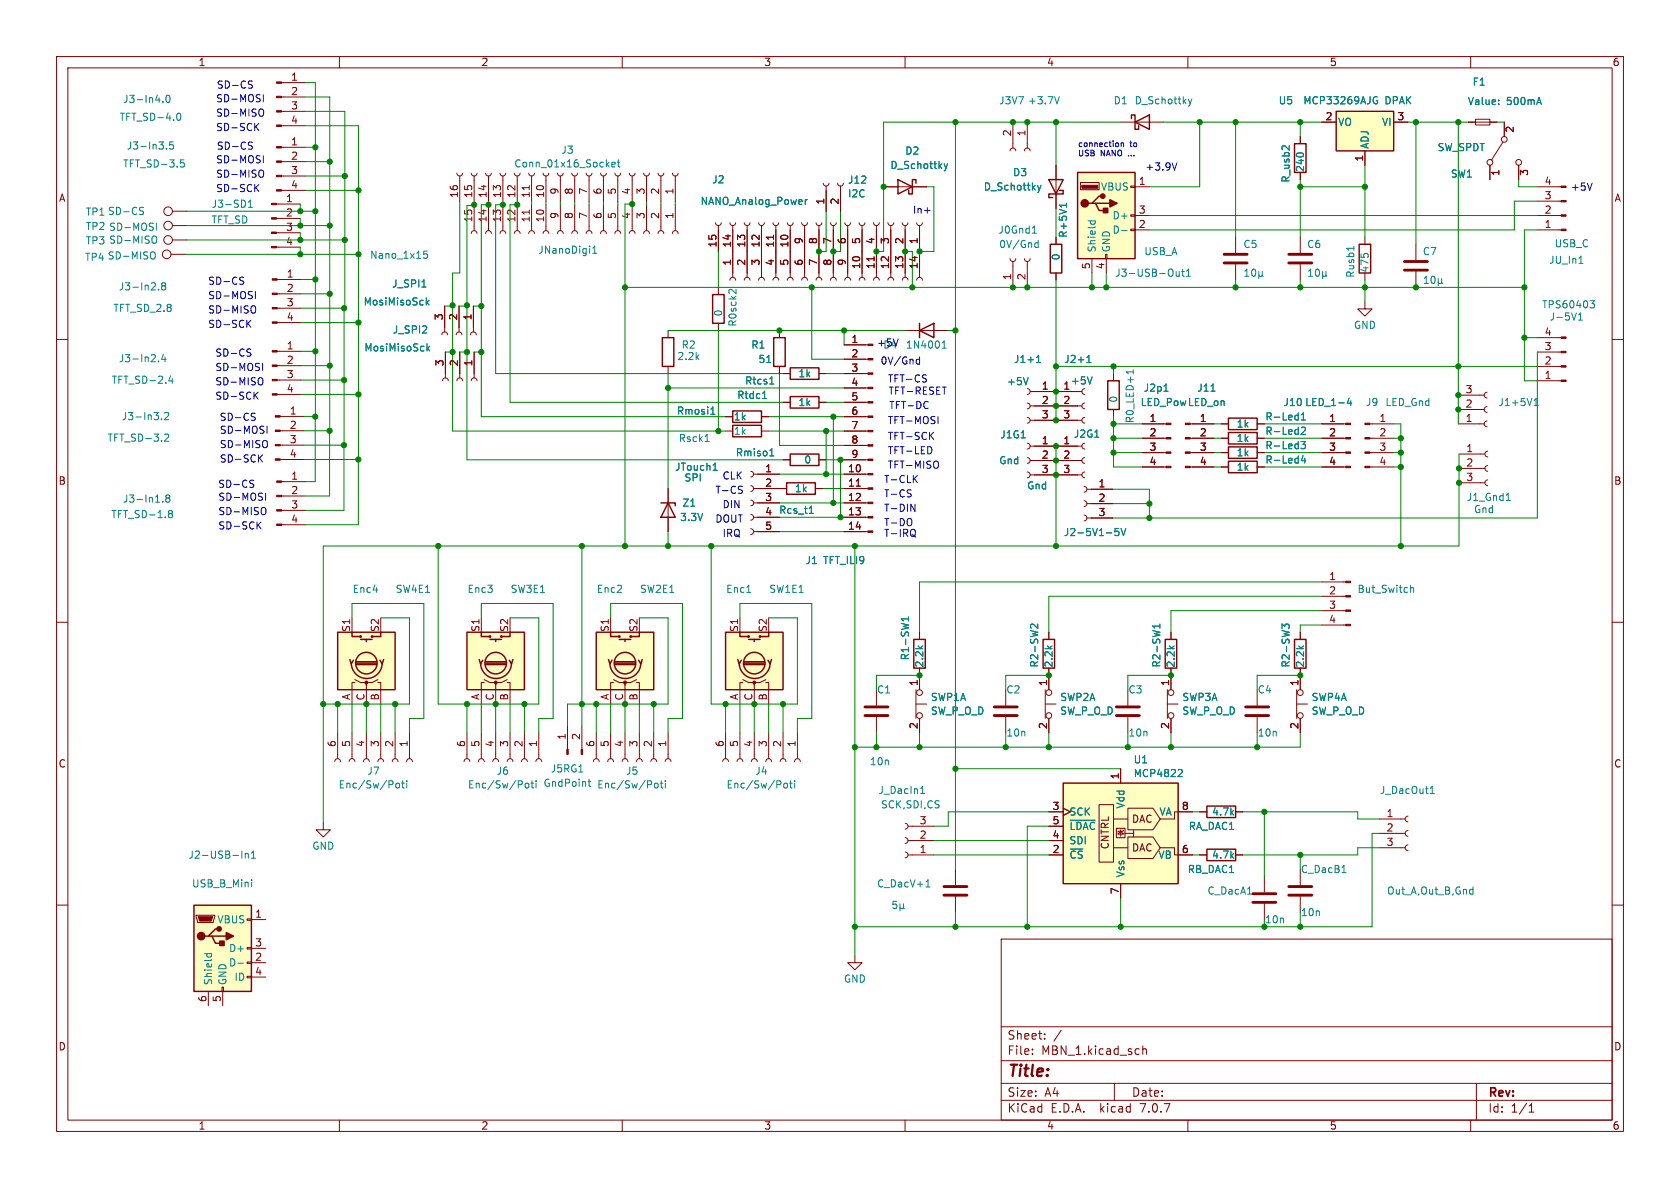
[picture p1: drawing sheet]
<svg xmlns="http://www.w3.org/2000/svg" width="297mm" height="210mm" viewBox="0 0 297 210" stroke-linecap="round" stroke-linejoin="round" font-family="sans-serif">
<defs><g id="words">
<text font-size="2.8" fill="#840000" x="178" y="190.9">Title:</text>
<g font-size="2.1" fill="#840000">
<text x="178" y="184">Sheet:</text>
<text x="178" y="186.7">File:</text>
<text x="184.1" y="186.7">MBN_1.kicad_sch</text>
<text x="178" y="196.9">KiCad</text>
<text x="178" y="194.1">Size:</text>
<text x="184.7" y="194.1">A4</text>
<text x="185.7" y="196.9">E.D.A.</text>
<text x="194.6" y="196.9">kicad</text>
<text x="200" y="194.1">Date:</text>
<text x="201.8" y="196.9">7.0.7</text>
<text x="263" y="194.3">Rev:</text>
<text x="263" y="196.9">Id:</text>
<text x="267.1" y="196.9">1/1</text>
</g>
<g font-size="1.8" fill="#840000">
<text x="35" y="11.9">1</text>
<text x="85" y="11.9">2</text>
<text x="135" y="11.9">3</text>
<text x="185" y="11.9">4</text>
<text x="235" y="11.9">5</text>
<text x="285" y="11.9">6</text>
<text x="51.4" y="14.4">1</text>
<text x="51.4" y="16.9">2</text>
<text x="51.4" y="19.4">3</text>
<text x="51.4" y="22">4</text>
<text x="234.2" y="21.3">2</text>
<text x="246.9" y="21.3">3</text>
<text x="267.9" y="23.6" transform="rotate(-90 267.9 23.6)">2</text>
<text x="51.4" y="25.8">1</text>
<text x="51.4" y="28.3">2</text>
<text x="178.8" y="24.2" transform="rotate(-90 178.8 24.2)">2</text>
<text x="181.4" y="24.2" transform="rotate(-90 181.4 24.2)">1</text>
<text x="241" y="28.6" transform="rotate(-90 241 28.6)">1</text>
<text x="10.3" y="35.9">A</text>
<text x="50.5" y="35.8">1</text>
<text x="51.4" y="30.9">3</text>
<text x="51.4" y="33.4">4</text>
<text x="81" y="35.1" transform="rotate(-90 81 35.1)">16</text>
<text x="83.6" y="35.1" transform="rotate(-90 83.6 35.1)">15</text>
<text x="86.1" y="35.1" transform="rotate(-90 86.1 35.1)">14</text>
<text x="88.6" y="35.1" transform="rotate(-90 88.6 35.1)">13</text>
<text x="91.2" y="35.1" transform="rotate(-90 91.2 35.1)">12</text>
<text x="93.7" y="35.1" transform="rotate(-90 93.7 35.1)">11</text>
<text x="96.3" y="35.1" transform="rotate(-90 96.3 35.1)">10</text>
<text x="98.8" y="34.5" transform="rotate(-90 98.8 34.5)">9</text>
<text x="101.3" y="34.5" transform="rotate(-90 101.3 34.5)">8</text>
<text x="103.9" y="34.5" transform="rotate(-90 103.9 34.5)">7</text>
<text x="106.4" y="34.5" transform="rotate(-90 106.4 34.5)">6</text>
<text x="109" y="34.5" transform="rotate(-90 109 34.5)">5</text>
<text x="111.5" y="34.5" transform="rotate(-90 111.5 34.5)">4</text>
<text x="114" y="34.5" transform="rotate(-90 114 34.5)">3</text>
<text x="116.6" y="34.5" transform="rotate(-90 116.6 34.5)">2</text>
<text x="119.1" y="34.5" transform="rotate(-90 119.1 34.5)">1</text>
<text x="201.2" y="32.8">1</text>
<text x="265.4" y="31.2" transform="rotate(-90 265.4 31.2)">1</text>
<text x="270.5" y="31.2" transform="rotate(-90 270.5 31.2)">3</text>
<text x="273" y="35.3">3</text>
<text x="273" y="32.8">4</text>
<text x="285.3" y="35.9">A</text>
<text x="50.5" y="38.4">2</text>
<text x="50.5" y="40.9">3</text>
<text x="83.6" y="39.4" transform="rotate(-90 83.6 39.4)">15</text>
<text x="86.1" y="39.4" transform="rotate(-90 86.1 39.4)">14</text>
<text x="88.6" y="39.4" transform="rotate(-90 88.6 39.4)">13</text>
<text x="91.2" y="39.4" transform="rotate(-90 91.2 39.4)">12</text>
<text x="93.7" y="39.4" transform="rotate(-90 93.7 39.4)">11</text>
<text x="96.3" y="39.4" transform="rotate(-90 96.3 39.4)">10</text>
<text x="98.8" y="38.8" transform="rotate(-90 98.8 38.8)">9</text>
<text x="101.3" y="38.8" transform="rotate(-90 101.3 38.8)">8</text>
<text x="103.9" y="38.8" transform="rotate(-90 103.9 38.8)">7</text>
<text x="106.4" y="38.8" transform="rotate(-90 106.4 38.8)">6</text>
<text x="109" y="38.8" transform="rotate(-90 109 38.8)">5</text>
<text x="111.5" y="38.8" transform="rotate(-90 111.5 38.8)">4</text>
<text x="114" y="38.8" transform="rotate(-90 114 38.8)">3</text>
<text x="116.6" y="38.8" transform="rotate(-90 116.6 38.8)">2</text>
<text x="119.1" y="38.8" transform="rotate(-90 119.1 38.8)">1</text>
<text x="145.8" y="36.3" transform="rotate(-90 145.8 36.3)">1</text>
<text x="148.3" y="36.3" transform="rotate(-90 148.3 36.3)">2</text>
<text x="201.2" y="40.4">2</text>
<text x="201.2" y="37.8">3</text>
<text x="273" y="40.4">1</text>
<text x="273" y="37.8">2</text>
<text x="50.5" y="43.4">4</text>
<text x="126.7" y="43.9" transform="rotate(-90 126.7 43.9)">15</text>
<text x="129.3" y="47.1" transform="rotate(-90 129.3 47.1)">1</text>
<text x="129.3" y="43.9" transform="rotate(-90 129.3 43.9)">14</text>
<text x="131.8" y="47.1" transform="rotate(-90 131.8 47.1)">2</text>
<text x="131.8" y="43.9" transform="rotate(-90 131.8 43.9)">13</text>
<text x="134.4" y="47.1" transform="rotate(-90 134.4 47.1)">3</text>
<text x="134.4" y="43.9" transform="rotate(-90 134.4 43.9)">12</text>
<text x="136.9" y="47.1" transform="rotate(-90 136.9 47.1)">4</text>
<text x="136.9" y="43.9" transform="rotate(-90 136.9 43.9)">11</text>
<text x="139.4" y="47.1" transform="rotate(-90 139.4 47.1)">5</text>
<text x="139.4" y="43.9" transform="rotate(-90 139.4 43.9)">10</text>
<text x="142" y="47.1" transform="rotate(-90 142 47.1)">6</text>
<text x="142" y="43.3" transform="rotate(-90 142 43.3)">9</text>
<text x="144.5" y="47.1" transform="rotate(-90 144.5 47.1)">7</text>
<text x="144.5" y="43.3" transform="rotate(-90 144.5 43.3)">8</text>
<text x="147.1" y="47.1" transform="rotate(-90 147.1 47.1)">8</text>
<text x="147.1" y="43.3" transform="rotate(-90 147.1 43.3)">7</text>
<text x="149.6" y="47.1" transform="rotate(-90 149.6 47.1)">9</text>
<text x="149.6" y="43.3" transform="rotate(-90 149.6 43.3)">6</text>
<text x="152.1" y="47.7" transform="rotate(-90 152.1 47.7)">10</text>
<text x="152.1" y="43.3" transform="rotate(-90 152.1 43.3)">5</text>
<text x="154.7" y="47.7" transform="rotate(-90 154.7 47.7)">11</text>
<text x="154.7" y="43.3" transform="rotate(-90 154.7 43.3)">4</text>
<text x="157.2" y="47.7" transform="rotate(-90 157.2 47.7)">12</text>
<text x="157.2" y="43.3" transform="rotate(-90 157.2 43.3)">3</text>
<text x="159.8" y="47.7" transform="rotate(-90 159.8 47.7)">13</text>
<text x="159.8" y="43.3" transform="rotate(-90 159.8 43.3)">2</text>
<text x="162.3" y="47.7" transform="rotate(-90 162.3 47.7)">14</text>
<text x="162.3" y="43.3" transform="rotate(-90 162.3 43.3)">1</text>
<text x="192.8" y="47.7" transform="rotate(-90 192.8 47.7)">5</text>
<text x="195.3" y="47.7" transform="rotate(-90 195.3 47.7)">4</text>
<text x="50.6" y="49.1">1</text>
<text x="50.6" y="51.7">2</text>
<text x="178.8" y="49.6" transform="rotate(-90 178.8 49.6)">1</text>
<text x="181.4" y="49.6" transform="rotate(-90 181.4 49.6)">2</text>
<text x="50.6" y="54.2">3</text>
<text x="50.6" y="56.8">4</text>
<text x="78.4" y="56.7" transform="rotate(-90 78.4 56.7)">3</text>
<text x="80.9" y="56.7" transform="rotate(-90 80.9 56.7)">2</text>
<text x="83.4" y="56.7" transform="rotate(-90 83.4 56.7)">1</text>
<text x="273" y="59.4">4</text>
<text x="50.6" y="61.8">1</text>
<text x="50.6" y="64.4">2</text>
<text x="78.5" y="64.8" transform="rotate(-90 78.5 64.8)">3</text>
<text x="81" y="64.8" transform="rotate(-90 81 64.8)">2</text>
<text x="83.6" y="64.8" transform="rotate(-90 83.6 64.8)">1</text>
<text x="150.4" y="60.7">1</text>
<text x="150.4" y="63.2">2</text>
<text x="150.4" y="65.8">3</text>
<text x="273" y="64.5">2</text>
<text x="273" y="62">3</text>
<text x="50.6" y="66.9">3</text>
<text x="50.6" y="69.5">4</text>
<text x="150.4" y="68.3">4</text>
<text x="150.4" y="70.9">5</text>
<text x="184.1" y="69">1</text>
<text x="184.1" y="71.5">2</text>
<text x="187.9" y="69">1</text>
<text x="187.9" y="71.5">2</text>
<text x="259" y="69.6">3</text>
<text x="273" y="67.1">1</text>
<text x="51.1" y="73.4">1</text>
<text x="51.1" y="75.9">2</text>
<text x="150.4" y="73.4">6</text>
<text x="150.4" y="75.9">7</text>
<text x="184.1" y="74">3</text>
<text x="187.9" y="74">3</text>
<text x="203.1" y="74.7">1</text>
<text x="203.1" y="77.2">2</text>
<text x="212" y="74.7">1</text>
<text x="212" y="77.2">2</text>
<text x="234.9" y="74.7">1</text>
<text x="234.9" y="77.2">2</text>
<text x="243.8" y="74.7">1</text>
<text x="243.8" y="77.2">2</text>
<text x="259" y="74.7">1</text>
<text x="259" y="72.1">2</text>
<text x="51.1" y="78.4">3</text>
<text x="51.1" y="81">4</text>
<text x="135.2" y="83.6">1</text>
<text x="149.8" y="83.6">10</text>
<text x="150.4" y="78.5">8</text>
<text x="150.4" y="81">9</text>
<text x="184.1" y="78.6">1</text>
<text x="184.1" y="81.2">2</text>
<text x="184.1" y="83.7">3</text>
<text x="187.9" y="78.6">1</text>
<text x="187.9" y="81.2">2</text>
<text x="187.9" y="83.7">3</text>
<text x="203.1" y="79.8">3</text>
<text x="203.1" y="82.3">4</text>
<text x="212" y="79.8">3</text>
<text x="212" y="82.3">4</text>
<text x="234.9" y="79.8">3</text>
<text x="234.9" y="82.3">4</text>
<text x="243.8" y="79.8">3</text>
<text x="243.8" y="82.3">4</text>
<text x="259.1" y="80">1</text>
<text x="259.1" y="82.6">2</text>
<text x="10.3" y="85.9">B</text>
<text x="51.4" y="84.9">1</text>
<text x="51.4" y="87.4">2</text>
<text x="51.4" y="90">3</text>
<text x="135.2" y="86.1">2</text>
<text x="135.2" y="88.6">3</text>
<text x="149.8" y="86.1">11</text>
<text x="149.8" y="88.6">12</text>
<text x="194.1" y="86.2">1</text>
<text x="194.1" y="88.8">2</text>
<text x="259.1" y="85.1">3</text>
<text x="285.3" y="85.9">B</text>
<text x="51.4" y="92.5">4</text>
<text x="135.2" y="91.2">4</text>
<text x="135.2" y="93.7">5</text>
<text x="149.8" y="91.2">13</text>
<text x="149.8" y="93.7">14</text>
<text x="194.1" y="91.3">3</text>
<text x="234.9" y="102.6">1</text>
<text x="234.9" y="105.2">2</text>
<text x="234.9" y="107.7">3</text>
<text x="62" y="111.8" transform="rotate(-90 62 111.8)">S1</text>
<text x="67.1" y="111.8" transform="rotate(-90 67.1 111.8)">S2</text>
<text x="84.8" y="111.8" transform="rotate(-90 84.8 111.8)">S1</text>
<text x="89.9" y="111.8" transform="rotate(-90 89.9 111.8)">S2</text>
<text x="107.7" y="111.8" transform="rotate(-90 107.7 111.8)">S1</text>
<text x="112.8" y="111.8" transform="rotate(-90 112.8 111.8)">S2</text>
<text x="130.6" y="111.8" transform="rotate(-90 130.6 111.8)">S1</text>
<text x="135.6" y="111.8" transform="rotate(-90 135.6 111.8)">S2</text>
<text x="234.9" y="110.2">4</text>
<text x="62" y="123.8" transform="rotate(-90 62 123.8)">A</text>
<text x="64.5" y="123.9" transform="rotate(-90 64.5 123.9)">C</text>
<text x="67.1" y="123.9" transform="rotate(-90 67.1 123.9)">B</text>
<text x="84.8" y="123.8" transform="rotate(-90 84.8 123.8)">A</text>
<text x="87.4" y="123.9" transform="rotate(-90 87.4 123.9)">C</text>
<text x="89.9" y="123.9" transform="rotate(-90 89.9 123.9)">B</text>
<text x="107.7" y="123.8" transform="rotate(-90 107.7 123.8)">A</text>
<text x="110.2" y="123.9" transform="rotate(-90 110.2 123.9)">C</text>
<text x="112.8" y="123.9" transform="rotate(-90 112.8 123.9)">B</text>
<text x="130.6" y="123.8" transform="rotate(-90 130.6 123.8)">A</text>
<text x="133.1" y="123.9" transform="rotate(-90 133.1 123.9)">C</text>
<text x="135.6" y="123.9" transform="rotate(-90 135.6 123.9)">B</text>
<text x="162.3" y="121.4" transform="rotate(-90 162.3 121.4)">1</text>
<text x="185.2" y="121.4" transform="rotate(-90 185.2 121.4)">1</text>
<text x="206.8" y="121.4" transform="rotate(-90 206.8 121.4)">1</text>
<text x="229.6" y="121.4" transform="rotate(-90 229.6 121.4)">1</text>
<text x="100.1" y="130.9" transform="rotate(-90 100.1 130.9)">1</text>
<text x="102.6" y="130.9" transform="rotate(-90 102.6 130.9)">2</text>
<text x="162.3" y="129" transform="rotate(-90 162.3 129)">2</text>
<text x="185.2" y="129" transform="rotate(-90 185.2 129)">2</text>
<text x="206.8" y="129" transform="rotate(-90 206.8 129)">2</text>
<text x="229.6" y="129" transform="rotate(-90 229.6 129)">2</text>
<text x="10.3" y="135.9">C</text>
<text x="59.4" y="132.2" transform="rotate(-90 59.4 132.2)">6</text>
<text x="62" y="132.2" transform="rotate(-90 62 132.2)">5</text>
<text x="64.5" y="132.2" transform="rotate(-90 64.5 132.2)">4</text>
<text x="67.1" y="132.2" transform="rotate(-90 67.1 132.2)">3</text>
<text x="69.6" y="132.2" transform="rotate(-90 69.6 132.2)">2</text>
<text x="72.1" y="132.2" transform="rotate(-90 72.1 132.2)">1</text>
<text x="82.3" y="132.2" transform="rotate(-90 82.3 132.2)">6</text>
<text x="84.8" y="132.2" transform="rotate(-90 84.8 132.2)">5</text>
<text x="87.4" y="132.2" transform="rotate(-90 87.4 132.2)">4</text>
<text x="89.9" y="132.2" transform="rotate(-90 89.9 132.2)">3</text>
<text x="92.5" y="132.2" transform="rotate(-90 92.5 132.2)">2</text>
<text x="95" y="132.2" transform="rotate(-90 95 132.2)">1</text>
<text x="105.2" y="132.2" transform="rotate(-90 105.2 132.2)">6</text>
<text x="107.7" y="132.2" transform="rotate(-90 107.7 132.2)">5</text>
<text x="110.2" y="132.2" transform="rotate(-90 110.2 132.2)">4</text>
<text x="112.8" y="132.2" transform="rotate(-90 112.8 132.2)">3</text>
<text x="115.3" y="132.2" transform="rotate(-90 115.3 132.2)">2</text>
<text x="117.9" y="132.2" transform="rotate(-90 117.9 132.2)">1</text>
<text x="128" y="132.2" transform="rotate(-90 128 132.2)">6</text>
<text x="130.6" y="132.2" transform="rotate(-90 130.6 132.2)">5</text>
<text x="133.1" y="132.2" transform="rotate(-90 133.1 132.2)">4</text>
<text x="135.6" y="132.2" transform="rotate(-90 135.6 132.2)">3</text>
<text x="138.2" y="132.2" transform="rotate(-90 138.2 132.2)">2</text>
<text x="140.7" y="132.2" transform="rotate(-90 140.7 132.2)">1</text>
<text x="197.9" y="137.9" transform="rotate(-90 197.9 137.9)">1</text>
<text x="285.3" y="135.9">C</text>
<text x="186" y="143.3">3</text>
<text x="208.8" y="143.3">8</text>
<text x="162.5" y="148.3">2</text>
<text x="162.5" y="145.8">3</text>
<text x="186" y="148.3">4</text>
<text x="186" y="145.8">5</text>
<text x="200" y="145.7">DAC</text>
<text x="245" y="144.5">1</text>
<text x="245" y="147.1">2</text>
<text x="245" y="149.6">3</text>
<text x="162.5" y="150.9">1</text>
<text x="186" y="150.9">2</text>
<text x="196.2" y="150.2" transform="rotate(-90 196.2 150.2)">CNTRL</text>
<text x="200" y="150.7">DAC</text>
<text x="208.8" y="150.9">6</text>
<text x="197.9" y="158.2" transform="rotate(-90 197.9 158.2)">7</text>
<text x="45" y="162.3">1</text>
<text x="45" y="167.4">3</text>
<text x="45" y="169.9">2</text>
<text x="45" y="172.5">4</text>
<text x="36.6" y="177.2" transform="rotate(-90 36.6 177.2)">6</text>
<text x="39.1" y="177.2" transform="rotate(-90 39.1 177.2)">5</text>
<text x="10.3" y="185.9">D</text>
<text x="285.3" y="185.9">D</text>
<text x="35" y="199.9">1</text>
<text x="85" y="199.9">2</text>
<text x="135" y="199.9">3</text>
<text x="185" y="199.9">4</text>
<text x="235" y="199.9">5</text>
<text x="285" y="199.9">6</text>
</g>
<g font-size="1.8" fill="#0000c2">
<text x="38.2" y="15.8">SD-CS</text>
<text x="38.1" y="23.2">SD-SCK</text>
<text x="38.1" y="18.2">SD-MOSI</text>
<text x="38.1" y="20.7">SD-MISO</text>
<text x="38.1" y="29">SD-MOSI</text>
<text x="38.2" y="26.5">SD-CS</text>
<text x="38.1" y="31.5">SD-MISO</text>
<text x="38.1" y="34">SD-SCK</text>
<text x="202.4" y="30.2">+3.9V</text>
<text x="277.6" y="33.8">+5V</text>
<text x="161.3" y="37.9">In+</text>
<text x="36.7" y="53">SD-MOSI</text>
<text x="36.7" y="50.4">SD-CS</text>
<text x="36.7" y="55.5">SD-MISO</text>
<text x="36.7" y="58">SD-SCK</text>
<text x="38" y="63.1">SD-CS</text>
<text x="38" y="65.7">SD-MOSI</text>
<text x="154.9" y="61.3">+5V</text>
<text x="155.6" y="64.5">0V/Gnd</text>
<text x="156.1" y="61.8">D4</text>
<text x="38" y="68.2">SD-MISO</text>
<text x="38" y="70.7">SD-SCK</text>
<text x="156.8" y="67.7">TFT-CS</text>
<text x="157" y="69.9">TFT-RESET</text>
<text x="38.7" y="74.5">SD-CS</text>
<text x="38.8" y="76.8">SD-MOSI</text>
<text x="156.8" y="77.9">TFT-SCK</text>
<text x="156.8" y="75.1">TFT-MOSI</text>
<text x="157.1" y="72.4">TFT-DC</text>
<text x="38.8" y="79.3">SD-MISO</text>
<text x="38.8" y="81.8">SD-SCK</text>
<text x="156.8" y="82.9">TFT-MISO</text>
<text x="156.8" y="80.4">TFT-LED</text>
<text x="38.5" y="86.3">SD-CS</text>
<text x="38.5" y="88.6">SD-MOSI</text>
<text x="126.4" y="87.4">T-CS</text>
<text x="127.6" y="89.9">DIN</text>
<text x="127.6" y="84.8">CLK</text>
<text x="156.2" y="88">T-CS</text>
<text x="156.2" y="85.5">T-CLK</text>
<text x="38.5" y="93.7">SD-SCK</text>
<text x="38.5" y="91.1">SD-MISO</text>
<text x="126.4" y="92.5">DOUT</text>
<text x="127.6" y="95">IRQ</text>
<text x="156.2" y="93.1">T-DO</text>
<text x="156.2" y="95">T-IRQ</text>
<text x="156.2" y="90.6">T-DIN</text>
</g>
<g font-size="1.8" fill="#008484">
<text x="260.2" y="15.3">F1</text>
<text x="21" y="21.6">TFT_SD-4.0</text>
<text x="21.7" y="18.4">J3-In4.0</text>
<text x="176.5" y="18.6">J3V7 +3.7V</text>
<text x="196.8" y="18.6">D1</text>
<text x="200.5" y="18.6">D_Schottky</text>
<text x="226" y="18.6">U5</text>
<text x="230.3" y="18.6">MCP33269AJG</text>
<text x="236.5" y="22.5">VO</text>
<text x="244.2" y="22.5">VI</text>
<text x="244.8" y="18.6">DPAK</text>
<text x="259.4" y="18.8">Value:</text>
<text x="266.3" y="18.8">500mA</text>
<text x="21.7" y="29.8">TFT_SD-3.5</text>
<text x="22.3" y="26.6">J3-In3.5</text>
<text x="90.8" y="29.8">Conn_01x16_Socket</text>
<text x="99.1" y="27.4">J3</text>
<text x="159.9" y="27.5">D2</text>
<text x="242.2" y="26.4" transform="rotate(-90 242.2 26.4)">ADJ</text>
<text x="254.1" y="26.9">SW_SPDT</text>
<text x="125.8" y="32.6">J2</text>
<text x="149.8" y="35.1">I2C</text>
<text x="149.8" y="32.7">J12</text>
<text x="157.3" y="30.1">D_Schottky</text>
<text x="173.8" y="33.9">D_Schottky</text>
<text x="179" y="31.3">D3</text>
<text x="194.5" y="33.9">VBUS</text>
<text x="228.2" y="32.4" transform="rotate(-90 228.2 32.4)">R_usb2</text>
<text x="230.7" y="30.5" transform="rotate(-90 230.7 30.5)">240</text>
<text x="256.4" y="31.6">SW1</text>
<text x="15.1" y="40.9">TP2 SD-MOSI</text>
<text x="15.1" y="38.3">TP1 SD-CS</text>
<text x="37.3" y="39.7">TFT_SD</text>
<text x="37.3" y="36.9">J3-SD1</text>
<text x="123.8" y="36.4">NANO_Analog_Power</text>
<text x="176.4" y="41.5">J0Gnd1</text>
<text x="196.6" y="41.5">D-</text>
<text x="196.6" y="39">D+</text>
<text x="14.9" y="46.3">TP4 SD-MISO</text>
<text x="15.1" y="43.4">TP3 SD-MISO</text>
<text x="65.3" y="45.9">Nano_1x15</text>
<text x="95.1" y="45.1">JNanoDigi1</text>
<text x="176.5" y="44">0V/Gnd</text>
<text x="187.6" y="46.1" transform="rotate(-90 187.6 46.1)">0</text>
<text x="188.8" y="42.1" transform="rotate(-90 188.8 42.1)">R+5V1</text>
<text x="193.9" y="44.7" transform="rotate(-90 193.9 44.7)">Shield</text>
<text x="196.4" y="44.7" transform="rotate(-90 196.4 44.7)">GND</text>
<text x="202.2" y="45.3">USB_A</text>
<text x="219.7" y="44">C5</text>
<text x="231" y="44">C6</text>
<text x="251.4" y="45.3">C7</text>
<text x="273.8" y="46.8">JU_In1</text>
<text x="274.8" y="43.9">USB_C</text>
<text x="20.9" y="51.5">J3-In2.8</text>
<text x="69.2" y="51">J_SPI1</text>
<text x="197.1" y="49.1">J3-USB-Out1</text>
<text x="239.6" y="49.2" transform="rotate(-90 239.6 49.2)">Rusb1</text>
<text x="242.2" y="48.3" transform="rotate(-90 242.2 48.3)">475</text>
<text x="19.9" y="55.3">TFT_SD_2.8</text>
<text x="64.2" y="54.2">MosiMisoSck</text>
<text x="69.4" y="59.2">J_SPI2</text>
<text x="127.9" y="56" transform="rotate(-90 127.9 56)">0</text>
<text x="130.4" y="57.8" transform="rotate(-90 130.4 57.8)">R0sck2</text>
<text x="239.3" y="58.3">GND</text>
<text x="272.5" y="54.7">TPS60403</text>
<text x="273.9" y="56.9">J-5V1</text>
<text x="20.9" y="64.2">J3-In2.4</text>
<text x="64.3" y="62.3">MosiMisoSck</text>
<text x="119.6" y="63.9">2.2k</text>
<text x="120.4" y="61.8">R2</text>
<text x="132.7" y="61.8">R1</text>
<text x="134" y="64.4">51</text>
<text x="160" y="61.8">1N4001</text>
<text x="179.2" y="64.4">J1+1</text>
<text x="188" y="64.4">J2+1</text>
<text x="19.6" y="68">TFT_SD-2.4</text>
<text x="130.2" y="70.7">Rtdc1</text>
<text x="131.6" y="68.2">Rtcs1</text>
<text x="141.1" y="72">1k</text>
<text x="141.1" y="66.9">1k</text>
<text x="177.9" y="68.3">+5V</text>
<text x="189.2" y="68.2">+5V</text>
<text x="197.7" y="71.3" transform="rotate(-90 197.7 71.3)">0</text>
<text x="201.6" y="72">LED_Pow LED_on</text>
<text x="202.1" y="69.4">J2p1</text>
<text x="211.6" y="69.4">J11</text>
<text x="226.8" y="72">J10 LED_1-4</text>
<text x="241.4" y="72">J9</text>
<text x="244.8" y="72">LED_Gnd</text>
<text x="264.8" y="72">J1+5V1</text>
<text x="21.4" y="74.5">J3-In3.2</text>
<text x="119.6" y="73.5">Rmosi1</text>
<text x="129.6" y="77.1">1k</text>
<text x="129.6" y="74.5">1k</text>
<text x="176.7" y="77.7">J1G1</text>
<text x="189.7" y="77.6">J2G1</text>
<text x="200.6" y="74.9" transform="rotate(-90 200.6 74.9)">R0_LED+1</text>
<text x="218.5" y="75.8">1k</text>
<text x="223.6" y="74.5">R-Led1</text>
<text x="223.6" y="77.1">R-Led2</text>
<text x="18.9" y="78.3">TFT_SD-3.2</text>
<text x="119.2" y="83.4">JTouch1</text>
<text x="119.9" y="78.3">Rsck1</text>
<text x="130" y="80.9">Rmiso1</text>
<text x="142.1" y="82.1">0</text>
<text x="176.6" y="82.3">Gnd</text>
<text x="218.5" y="78.3">1k</text>
<text x="218.5" y="80.9">1k</text>
<text x="218.5" y="83.4">1k</text>
<text x="223.6" y="79.6">R-Led3</text>
<text x="223.6" y="82.1">R-Led4</text>
<text x="21.6" y="89.1">J3-In1.8</text>
<text x="120.6" y="89.8">Z1</text>
<text x="120.9" y="85.3">SPI</text>
<text x="140.4" y="87.2">1k</text>
<text x="181.5" y="86.7">Gnd</text>
<text x="259.2" y="88.7">J1_Gnd1</text>
<text x="19.6" y="91.8">TFT_SD-1.8</text>
<text x="120.1" y="92.3">3.3V</text>
<text x="137.6" y="91">Rcs_t1</text>
<text x="188" y="95">J2-5V1</text>
<text x="195.2" y="95">-5V</text>
<text x="260.5" y="90.9">Gnd</text>
<text x="142.3" y="99.9">J1 TFT_ILI9</text>
<text x="62.2" y="105">Enc4</text>
<text x="69.9" y="105">SW4E1</text>
<text x="82.6" y="105">Enc3</text>
<text x="90.2" y="105">SW3E1</text>
<text x="105.4" y="105">Enc2</text>
<text x="113" y="105">SW2E1</text>
<text x="128.3" y="105">Enc1</text>
<text x="135.9" y="105">SW1E1</text>
<text x="239.9" y="105">But_Switch</text>
<text x="160.9" y="116.8" transform="rotate(-90 160.9 116.8)">R1-SW1</text>
<text x="163.4" y="118.1" transform="rotate(-90 163.4 118.1)">2.2k</text>
<text x="183.7" y="118.1" transform="rotate(-90 183.7 118.1)">R2-SW2</text>
<text x="186.3" y="118.1" transform="rotate(-90 186.3 118.1)">2.2k</text>
<text x="205.3" y="118.1" transform="rotate(-90 205.3 118.1)">R2-SW1</text>
<text x="207.9" y="118.1" transform="rotate(-90 207.9 118.1)">2.2k</text>
<text x="228.2" y="118.1" transform="rotate(-90 228.2 118.1)">R2-SW3</text>
<text x="230.7" y="118.1" transform="rotate(-90 230.7 118.1)">2.2k</text>
<text x="154.9" y="122.8">C1</text>
<text x="164.5" y="124.1">SWP1A</text>
<text x="177.8" y="122.8">C2</text>
<text x="187.3" y="124.1">SWP2A</text>
<text x="199.4" y="122.8">C3</text>
<text x="208.9" y="124.1">SWP3A</text>
<text x="222.3" y="122.8">C4</text>
<text x="231.8" y="124.1">SWP4A</text>
<text x="164.5" y="126.5">SW_P_O_D</text>
<text x="177.8" y="130.4">10n</text>
<text x="187.3" y="126.5">SW_P_O_D</text>
<text x="199.4" y="130.4">10n</text>
<text x="208.9" y="126.5">SW_P_O_D</text>
<text x="222.3" y="130.4">10n</text>
<text x="231.8" y="126.5">SW_P_O_D</text>
<text x="64.8" y="137.2">J7</text>
<text x="87.7" y="137.2">J6</text>
<text x="97.3" y="136.8">J5RG1</text>
<text x="110.6" y="137.2">J5</text>
<text x="133.4" y="137.2">J4</text>
<text x="153.7" y="135.5">10n</text>
<text x="200.3" y="135.1">U1</text>
<text x="200.3" y="137.6">MCP4822</text>
<text x="59.8" y="139.6">Enc/Sw/Poti</text>
<text x="82.6" y="139.6">Enc/Sw/Poti</text>
<text x="96" y="139.3">GndPoint</text>
<text x="105.5" y="139.6">Enc/Sw/Poti</text>
<text x="128.3" y="139.6">Enc/Sw/Poti</text>
<text x="155.2" y="140.6">J_DacIn1</text>
<text x="155.6" y="143.1">SCK,SDI,CS</text>
<text x="199" y="143" transform="rotate(-90 199 143)">Vdd</text>
<text x="243.8" y="140.6">J_DacOut1</text>
<text x="189" y="144.4">SCK</text>
<text x="189" y="149.5">SDI</text>
<text x="189" y="146.9">~{LDAC}</text>
<text x="204.9" y="144.4">VA</text>
<text x="210.1" y="146.9">RA_DAC1</text>
<text x="214.2" y="144.4">4.7k</text>
<text x="33.2" y="152">J2-USB-In1</text>
<text x="55.1" y="150.4">GND</text>
<text x="189" y="152">~{CS}</text>
<text x="199" y="155.2" transform="rotate(-90 199 155.2)">Vss</text>
<text x="204.7" y="152">VB</text>
<text x="209.9" y="154.5">RB_DAC1</text>
<text x="214.2" y="152">4.7k</text>
<text x="229.9" y="154.5">C_DacB1</text>
<text x="33.9" y="157.1">USB_B_Mini</text>
<text x="154.9" y="157.1">C_DacV+1</text>
<text x="213.4" y="158.3">C_DacA1</text>
<text x="245.1" y="158.3">Out_A,Out_B,Gnd</text>
<text x="38.3" y="163.4">VBUS</text>
<text x="229.9" y="162.2">10n</text>
<text x="40.4" y="171">D-</text>
<text x="40.4" y="168.5">D+</text>
<text x="41.4" y="173.6">ID</text>
<text x="149.1" y="173.9">GND</text>
<text x="37.7" y="174.2" transform="rotate(-90 37.7 174.2)">Shield</text>
<text x="40.2" y="174.2" transform="rotate(-90 40.2 174.2)">GND</text>
</g>
<text font-size="1.8" fill="#008400" x="223.5" y="163.4">10n</text>
<g font-size="1.4" fill="#0000c2">
<text x="190.5" y="26.1">connection</text>
<text x="190.5" y="27.7">USB</text>
<text x="194.6" y="27.7">NANO</text>
<text x="199.7" y="27.7">...</text>
<text x="199.8" y="26.1">to</text>
</g>
</g></defs>
<g fill="none" stroke="#840000" stroke-width=".18">
<path d="M10 10h277v190h-277zM12 12h273v186h-273zM49.8 19.7h4.2M49.8 17.1h4.2M49.8 14.6h4.2M60 10v2M110 10v2M160 10v2M210 10v2M260 10v2M30.5 39.9h2.5M30.5 37.3h2.5"/>
<path d="M48.9 38.6h4.2M48.9 36.1h4.2M49.8 33.7h4.2M49.8 31.1h4.2M49.8 28.6h4.2M49.8 26h4.2M49.8 22.2h4.2M80.8 30.6l.1 .4 .4 .1 .3-.1 .2-.4M81.3 31.1v4.6M83.3 30.6l.1 .4 .4 .1 .4-.1 .1-.4M83.8 31.1v4.6M83.8 36.2v4.6"/>
<path d="M85.9 30.6l.1 .4 .3 .1 .4-.1 .2-.4M86.4 31.1v4.6M86.4 36.2v4.6M88.4 30.6l.1 .4 .4 .1 .4-.1 .1-.4M88.9 31.1v4.6M88.9 36.2v4.6M90.9 30.6l.2 .4 .3 .1 .4-.1 .1-.4M91.4 31.1v4.6M91.4 36.2v4.6M93.5 30.6l.1 .4 .4 .1 .3-.1 .2-.4M93.6 32.8v.7M93.6 37.1v.8"/>
<path d="M94 31.1v4.6M94 36.2v4.6M96 30.6l.1 .4 .4 .1 .4-.1 .1-.4M96.5 31.1v4.6M96.5 36.2v4.6M98.6 30.6l.1 .4 .3 .1 .4-.1 .2-.4M99.1 31.1v4.6M99.1 36.2v4.6M101.1 30.6l.1 .4 .4 .1 .4-.1 .1-.4M101.6 31.1v4.6M101.6 36.2v4.6M103.6 30.6l.2 .4 .3 .1 .4-.1 .1-.4"/>
<path d="M104.1 31.1v4.6M104.1 36.2v4.6M106.2 30.6l.1 .4 .4 .1 .3-.1 .2-.4M106.7 31.1v4.6M106.7 36.2v4.6M108.7 30.6l.1 .4 .4 .1 .4-.1 .1-.4M109.2 31.1v4.6M109.2 36.2v4.6M111.3 30.6l.1 .4 .3 .1 .4-.1 .2-.4M111.8 31.1v4.6M111.8 36.2v4.6M113.8 30.6l.1 .4 .4 .1 .4-.1 .1-.4"/>
<path d="M114.3 31.1v4.6M114.3 36.2v4.6M116.3 30.6l.2 .4 .3 .1 .4-.1 .1-.4M116.8 31.1v4.6M116.8 36.2v4.6M118.9 30.6l.1 .4 .4 .1 .3-.1 .2-.4M119.4 31.1v4.6M119.4 36.2v4.6M126.5 39.4l.1 .3 .4 .2 .4-.2 .1-.3M127 39.9v4.6M129 39.4l.2 .3 .3 .2 .4-.2 .1-.3M129.5 39.9v9.1"/>
<path d="M131.6 39.4l.1 .3 .4 .2 .3-.2 .2-.3M132.1 39.9v9.1M134.1 39.4l.1 .3 .4 .2 .4-.2 .1-.3M134.6 39.9v9.1M136.7 39.4l.1 .3 .3 .2 .4-.2 .2-.3M137.2 39.9v9.1M139.2 39.4l.1 .3 .4 .2 .4-.2 .1-.3M139.7 39.9v9.1M141.7 39.4l.2 .3 .3 .2 .4-.2 .1-.3M142.2 39.9v9.1M144.3 39.4l.1 .3 .4 .2 .3-.2 .2-.3M144.8 39.9v9.1"/>
<path d="M145.5 32.4l.2 .3 .3 .2 .4-.2 .2-.3M146 32.9v4.6M146.8 39.4l.1 .3 .4 .2 .4-.2 .1-.3M147.3 39.9v9.1M148.1 32.4l.1 .3 .4 .2 .3-.2 .2-.3M148.6 32.9v4.6M149.4 39.4l.1 .3 .3 .2 .4-.2 .2-.3M149.9 39.9v9.1M151.9 39.4l.1 .3 .4 .2 .4-.2 .1-.3M152.4 39.9v9.1M154.4 39.4l.2 .3 .3 .2 .4-.2 .1-.3M154.9 39.9v9.1"/>
<path d="M156.2 33h7.6M157 39.4l.1 .3 .4 .2 .3-.2 .2-.3M157.5 39.9v9.1M159.5 39.4l.1 .3 .4 .2 .4-.2 .1-.3M160 39.9v9.1M162.1 39.4l.1 .3 .3 .2 .4-.2 .2-.3M162.6 39.9v9.1M178.6 26.7l.1-.4 .4-.1 .3 .1 .2 .4M179.1 21.6v4.6M181.1 26.7l.2-.4 .3-.1 .4 .1 .1 .4M181.6 21.6v4.6M186.7 29.2v7.6"/>
<path d="M191 32.3h3.3v1.2h-3.3zM198.1 21.6h7.6M199.9 38h.8v.2h-.8zM199.9 32.9h.8v.2h-.8zM200.7 33h2.5M200.7 38.1h2.5M229.9 24.1v1.3M229.9 30.5v1.3M233.7 21.6h2.5M241.3 26.7v2.5M246.4 21.6h2.5M259.6 21.6h5.1"/>
<path d="M260.9 21.1h2.5v1h-2.5zM263.4 29.2v2.6M265.7 25.1l-2 3.2M265.9 21.6v2.5M268.5 29.2v2.6M271.8 33h4.2M271.8 35.6h4.2M271.8 38.1h4.2M10 60h2M30.2 45h2.6M30.5 42.4h2.5M48.9 43.7h4.2"/>
<path d="M48.9 41.1h4.2M49 57h4.2M49 54.5h4.2M49 51.9h4.2M49 49.4h4.2M78.1 59.2l.2-.4 .3-.1 .4 .1 .1 .4M78.6 54.1v4.6M80.6 59.2l.2-.4 .4-.1 .3 .1 .2 .4M81.2 54.1v4.6M83.2 59.2l.1-.4 .4-.1 .4 .1 .1 .4M83.3 41.3l.2-.4 .3-.1 .4 .1 .1 .4M83.7 54.1v4.6"/>
<path d="M85.9 41.3l.1-.4 .4-.1 .3 .1 .2 .4M88.4 41.3l.1-.4 .4-.1 .4 .1 .1 .4M90.9 41.3l.2-.4 .4-.1 .3 .1 .1 .4M93.5 41.3l.1-.4 .4-.1 .4 .1 .1 .4M96 41.3l.2-.4 .3-.1 .4 .1 .1 .4M98.6 41.3l.1-.4 .4-.1 .3 .1 .2 .4M101.1 41.3l.1-.4 .4-.1 .4 .1 .1 .4M103.6 41.3l.2-.4 .4-.1 .3 .1 .1 .4M106.2 41.3l.1-.4 .4-.1 .4 .1 .1 .4M108.7 41.3l.2-.4 .3-.1 .4 .1 .1 .4M111.3 41.3l.1-.4 .4-.1 .3 .1 .2 .4M113.8 41.3l.1-.4 .4-.1 .4 .1 .1 .4"/>
<path d="M116.3 41.3l.2-.4 .4-.1 .3 .1 .1 .4M118.1 58.4v1.3M118.9 41.3l.1-.4 .4-.1 .4 .1 .1 .4M127 50.8v1.3M127 57.2v1.2M129 49.5l.2-.3 .4-.2 .3 .2 .1 .3M131.6 49.5l.1-.3 .4-.2 .4 .2 .1 .3M134.1 49.5l.2-.3 .3-.2 .4 .2 .1 .3M136.7 49.5l.1-.3 .4-.2 .3 .2 .2 .3M136.7 41.6v.7M137.8 58.4v1.3M139.2 49.5l.1-.3 .4-.2 .4 .2 .1 .3"/>
<path d="M141.7 49.5l.2-.3 .4-.2 .3 .2 .1 .3M144.3 49.5l.1-.3 .4-.2 .4 .2 .1 .3M146.8 49.5l.2-.3 .3-.2 .4 .2 .1 .3M149.4 49.5l.1-.3 .4-.2 .3 .2 .2 .3M151.9 49.5l.1-.3 .4-.2 .4 .2 .1 .3M154.4 49.5l.2-.3 .4-.2 .3 .2 .1 .3M154.5 45.4v.7M157 49.5l.1-.3 .4-.2 .4 .2 .1 .3M159.5 49.5l.2-.3 .3-.2 .4 .2 .1 .3M160 58.4h7.6M162.1 49.5l.1-.3 .4-.2 .3 .2 .2 .3M178.6 45.7l.1 .4 .4 .1 .3-.1 .2-.4"/>
<path d="M179.1 46.2v4.6M181.1 45.7l.1 .4 .4 .1 .4-.1 .1-.4M181.6 46.2v4.6M186.7 41.9v1.3M186.7 48.3v1.2M193 45.7v2.6M195.5 45h.2v.7h-.2zM195.6 45.7v2.6M199.9 40.5h.8v.3h-.8zM200.7 40.6h2.5M218.4 41.9v2.8M218.4 46.7v2.8"/>
<path d="M229.9 41.9v2.8M229.9 46.7v2.8M241.3 53.3v1.3h1.3l-1.3 1.3-1.3-1.3h1.3M241.3 41.9v1.3M241.3 48.3v1.2M250.3 43.2v2.8M250.3 48v2.8M271.8 40.6h4.2M271.8 59.7h4.2M285 60h2M49 69.7h4.2M49 67.2h4.2"/>
<path d="M49 64.6h4.2M49 62.1h4.2M49.5 78.7h4.2M49.5 76.1h4.2M49.5 73.6h4.2M78.2 67.3l.2-.4 .4-.1 .3 .2 .1 .3M78.7 62.2v4.6M80.8 67.3l.1-.4 .4-.1 .4 .2 .1 .3M81.3 62.2v4.6M83.3 67.3l.2-.4 .3-.1 .4 .2 .1 .3M83.8 62.2v4.6M118.1 64.8v1.2"/>
<path d="M128.3 76.2h1.2M128.3 73.7h1.2M134.6 76.2h1.3M134.6 73.7h1.3M137.8 64.8v1.2M138.4 71.1h1.3M138.4 66h1.3M144.8 71.1h1.2M144.8 66h1.2M149.2 76.2h4.2M149.2 73.7h4.2M149.2 71.1h4.2"/>
<path d="M149.2 66h4.2M149.2 78.7h4.2M149.2 68.6h4.2M149.2 63.5h4.2M149.2 61h4.2M181.6 78.4l.4 .1 .1 .4-.1 .3-.4 .2M181.6 73.8l.4 .1 .1 .4-.1 .4-.4 .1M181.6 71.2l.4 .2 .1 .4-.1 .3-.4 .2M181.6 68.7l.4 .2 .1 .3-.1 .4-.4 .1M182.1 78.9h9.2M182.1 74.3h9.2M182.1 71.8h9.2"/>
<path d="M182.1 69.2h9.2M191.8 78.4l-.4 .1-.1 .4 .1 .3 .4 .2M191.8 73.8l-.4 .1-.1 .4 .1 .3 .4 .2M191.8 71.2l-.4 .2-.1 .3 .1 .4 .4 .2M191.8 68.7l-.4 .1-.1 .4 .1 .4 .4 .1M196.8 66v1.3M196.8 72.4v1.3M201.9 74.9h4.2M201.9 77.5h4.2M210.4 74.9h4.2M210.4 77.5h4.2M215.9 74.9h1.3"/>
<path d="M215.9 77.5h1.3M222.2 74.9h1.3M222.2 77.5h1.3M233.7 74.9h4.2M233.7 77.5h4.2M242.2 74.9h4.2M242.2 77.5h4.2M257.8 74.9h4.6M257.8 69.9h4.6M257.8 72.4h4.6M262.9 69.3l-.4 .2-.1 .3 .1 .4 .4 .2M262.9 71.9l-.4 .1-.1 .4 .1 .3 .4 .2"/>
<path d="M262.9 74.4l-.4 .2-.1 .3 .1 .4 .4 .1M263 79.8l-.4 .1-.1 .4 .2 .3 .3 .2M271.8 62.2h4.2M271.8 64.8h4.2M271.8 67.3h4.2M49.5 81.2h4.2M49.8 92.8h4.2M49.8 90.2h4.2M49.8 87.7h4.2M49.8 85.1h4.2M118.1 86.4v7.6M132.7 93.5l.4 .1 .1 .4-.1 .4-.4 .1"/>
<path d="M132.7 90.9l.4 .2 .1 .4-.1 .3-.4 .1M132.7 88.4l.4 .1 .1 .4-.1 .4-.4 .1M132.7 85.9l.4 .1 .1 .4-.1 .3-.4 .2M132.7 83.3l.4 .2 .1 .3-.1 .4-.4 .1M133.2 94h4.6M133.2 91.4h4.6M133.2 88.9h4.6M133.2 86.4h5.9M133.2 83.8h4.6M138.4 81.3h1.3M144.1 86.4h1.3M144.8 81.3h1.2"/>
<path d="M149.2 81.3h4.2M149.2 94h4.2M149.2 91.4h4.2M149.2 88.9h4.2M149.2 86.4h4.2M149.2 83.8h4.2M151.4 85.9h.7M181.6 83.4l.4 .2 .1 .4-.1 .3-.4 .2M181.6 80.9l.4 .2 .1 .3-.1 .4-.4 .1M182.1 83.9h9.2M182.1 81.4h9.2M191.6 91.1l.4 .1 .1 .4-.1 .3-.4 .2"/>
<path d="M191.6 88.5l.4 .2 .1 .3-.1 .4-.4 .1M191.6 86l.4 .1 .1 .4-.1 .4-.4 .1M191.8 83.4l-.4 .2-.1 .3 .1 .4 .4 .2M191.8 80.9l-.4 .1-.1 .4 .1 .4 .4 .1M192.2 91.6h4.5M192.2 89h4.5M192.2 86.5h4.5M201.9 82.6h4.2M201.9 80h4.2M210.4 82.6h4.2M210.4 80h4.2M215.9 82.6h1.3"/>
<path d="M215.9 80h1.3M222.2 82.6h1.3M222.2 80h1.3M233.7 82.6h4.2M233.7 80h4.2M242.2 82.6h4.2M242.2 80h4.2M257.9 85.3h4.6M257.9 82.8h4.6M257.9 80.3h4.6M263 84.8l-.4 .2-.1 .3 .2 .4 .3 .2M263 82.3l-.4 .2-.1 .3 .2 .4 .3 .1"/>
<path d="M10 110h2M62.2 109.2v2.6M85.1 109.2v2.6M107.9 109.2v2.6M130.8 109.2v2.6M162.6 111.8v1.2M162.6 118.1v3.8M185.4 111.8v1.2M185.4 118.1v3.8M207 111.8v1.2M207 118.1v3.8M229.9 111.8v1.2"/>
<path d="M229.9 118.1v3.8M233.7 110.5h4.2M233.7 108h4.2M233.7 105.4h4.2M233.7 102.9h4.2M285 110h2M59.2 134.6l.1-.3 .4-.2 .4 .2 .1 .3M59.7 129.5v4.6M61.7 134.6l.2-.3 .3-.2 .4 .2 .1 .3M62.2 129.5v4.6M62.7 120.7h-.5v3.8M62.7 120.1l1.1 .6h1v.5"/>
<path d="M64.3 134.6l.1-.3 .4-.2 .3 .2 .2 .3M64.8 129.5v4.6M66.8 120.7h.5v3.8M66.8 120.1l-1 .6h-1v3.8M66.8 134.6l.2-.3 .3-.2 .4 .2 .1 .3M67.3 129.5v4.6M69.3 134.6l.2-.3 .4-.2 .3 .2 .2 .3M69.8 129.5v4.6M71.9 134.6l.1-.3 .4-.2 .4 .2 .1 .3M72.4 129.5v4.6M82 134.6l.2-.3 .4-.2 .3 .2 .2 .3M82.5 129.5v4.6"/>
<path d="M84.6 134.6l.1-.3 .4-.2 .4 .2 .1 .3M85.1 129.5v4.6M85.6 120.7h-.5v3.8M85.6 120.1l1 .6h1v.5M87.1 134.6l.2-.3 .3-.2 .4 .2 .1 .3M87.6 129.5v4.6M89.7 120.7h.5v3.8M89.7 120.1l-1.1 .6h-1v3.8M89.7 134.6l.1-.3 .4-.2 .3 .2 .2 .3M90.2 129.5v4.6M92.2 134.6l.2-.3 .3-.2 .4 .2 .1 .3M92.7 129.5v4.6"/>
<path d="M94.7 134.6l.2-.3 .4-.2 .3 .2 .2 .3M95.2 129.5v4.6M100.3 128.3v4.2M102.9 128.3v4.2M104.9 134.6l.2-.3 .3-.2 .4 .2 .1 .3M105.4 129.5v4.6M107.4 134.6l.2-.3 .4-.2 .3 .2 .2 .3M107.9 129.5v4.6M108.5 120.7h-.6v3.8M108.5 120.1l1 .6h1v.5M110 134.6l.1-.3 .4-.2 .4 .2 .1 .3M110.5 129.5v4.6"/>
<path d="M112.5 120.7h.5v3.8M112.5 120.1l-1 .6h-1v3.8M112.5 134.6l.2-.3 .3-.2 .4 .2 .1 .3M113 129.5v4.6M115.1 134.6l.1-.3 .4-.2 .3 .2 .2 .3M115.6 129.5v4.6M117.6 134.6l.2-.3 .3-.2 .4 .2 .1 .3M118.1 129.5v4.6M127.8 134.6l.1-.3 .4-.2 .3 .2 .2 .3M128.3 129.5v4.6M130.3 134.6l.2-.3 .3-.2 .4 .2 .1 .3M130.8 129.5v4.6"/>
<path d="M131.3 120.7h-.5v3.8M131.3 120.1l1 .6h1v.5M132.8 134.6l.2-.3 .4-.2 .3 .2 .2 .3M133.3 129.5v4.6M135.4 120.7h.5v3.8M135.4 120.1l-1 .6h-1.1v3.8M135.4 134.6l.1-.3 .4-.2 .4 .2 .1 .3M135.9 129.5v4.6M137.9 134.6l.2-.3 .3-.2 .4 .2 .1 .3M138.4 129.5v4.6M140.5 134.6l.1-.3 .4-.2 .3 .2 .2 .3M141 129.5v4.6"/>
<path d="M154.9 121.9v2.8M154.9 126.7v2.8M161.9 124.5h1.9M161.9 121.9v5.1M162.6 127v2.5M177.8 121.9v2.8M177.8 126.7v2.8M184.8 124.5h1.9M184.8 121.9v5.1M185.4 127v2.5M198.1 135.9v2.5M199.4 121.9v2.8"/>
<path d="M199.4 126.7v2.8M206.4 124.5h1.9M206.4 121.9v5.1M207 127v2.5M222.2 121.9v2.8M222.2 126.7v2.8M229.2 121.9v5.1M229.2 124.5h1.9M229.9 127v2.5M10 160h2M57.1 145.4v1.3h1.3l-1.3 1.3-1.2-1.3h1.2M160 145.5l.4 .2 .1 .4-.1 .3-.4 .2"/>
<path d="M160 148.1l.4 .1 .1 .4-.1 .4-.4 .1M160 150.6l.4 .2 .1 .3-.1 .4-.4 .1M160.5 146.1h4.6M160.5 148.6h4.6M160.5 151.1h4.6M168.9 153.7v2.8M168.9 158.5v2.8M185.4 146.1h2.6M185.4 148.6h2.6M185.4 151.1h2.6M185.4 143.5h2.6M188 142.9l1.2 .6-1.2 .6"/>
<path d="M194.3 142.2h2.5v10.2h-2.5zM196.8 149.9h2.6M196.8 144.8h2.6M197.4 146.4h1.5v1.7h-1.5zM198.1 146.9l.5 .5h-1zM198.1 146.7v1.1M198.1 156.2v2.6M198.6 146.8l-.1 .1h-.8l-.1 .2M199.4 148h4.4l1.3 1.9-1.3 1.9h-4.4zM199.4 142.9h4.4l1.3 1.9-1.3 1.9h-4.4zM200.4 146.8v.5h-1.5M200.4 147.2v.8"/>
<path d="M205.1 149.9h2.5v1.2h3.2M210.8 143.5h-3.2v1.3h-2.5M212.1 151.1h1.3M212.1 143.5h1.3M218.4 151.1h1.3M218.4 143.5h1.3M223.5 154.9v2.8M223.5 159.8v2.8M229.9 153.7v2.8M229.9 158.5v2.8M243.8 149.9h4.6M243.8 147.3h4.6"/>
<path d="M243.8 144.8h4.6M248.9 149.4l-.3 .1-.2 .3 .2 .4 .3 .2M248.9 146.8l-.3 .1-.2 .4 .2 .4 .3 .1M248.9 144.3l-.3 .1-.2 .4 .2 .3 .3 .2M285 160h2M34.7 161.8h3.3v.3l-.3 1h-2.8zM36.8 175.3v2.5M39.2 174.5h.3v.8h-.3zM39.4 175.3v2.5M43.7 172.6h.7v.2h-.7zM43.7 170.1h.7v.2h-.7zM43.7 167.5h.7v.3h-.7z"/>
<path d="M43.7 162.4h.7v.3h-.7zM44.4 162.6h2.6M44.4 170.2h2.6M44.4 167.6h2.6M44.4 172.7h2.6M151.1 168.9v1.3h1.3l-1.3 1.3-1.2-1.3h1.2M177 166h108v32h-108zM60 198v2M110 198v2M160 198v2M177 194.5h108M177 191.5h108"/>
<path d="M177 187.5h108M177 181.5h108M182.5 186.3v.1M182.5 185.5v.1M184.7 183.6v.1M184.7 182.8v.1M187.6 182.1l-1.3 2M197 191.5v3M202 184.9v1.5M202 185.5l.2-.1 .4 .1 .1 .9M210 198v2M260 198v2"/>
<path d="M261 191.5v6.5M270.3 196.6h.9M270.3 195.5l.4-.4v1.5"/>
<circle cx="29.7" cy="39.9" r=".76"/>
<circle cx="29.7" cy="37.3" r=".76"/>
<circle cx="263.4" cy="28.7" r=".51"/>
<circle cx="265.9" cy="24.6" r=".51"/>
<circle cx="268.5" cy="28.7" r=".51"/>
<circle cx="29.5" cy="45" r=".76"/>
<circle cx="29.7" cy="42.4" r=".76"/>
<circle cx="162.6" cy="126.5" r=".51"/>
<circle cx="162.6" cy="122.4" r=".51"/>
<circle cx="185.4" cy="126.5" r=".51"/>
<circle cx="185.4" cy="122.4" r=".51"/>
<circle cx="207" cy="126.5" r=".51"/>
<circle cx="207" cy="122.4" r=".51"/>
<circle cx="229.9" cy="122.4" r=".51"/>
<circle cx="229.9" cy="126.5" r=".51"/>
</g>
<g fill="none" stroke="#840000" stroke-width=".25">
<path d="M236.2 19.7h10.2v7h-10.2zM158.7 31.8l2.6 1.2-2.6 1.3zM161.9 32.4v-.6h-.6v2.5h-.6v-.6M185.4 31.8h2.6l-1.3 2.5zM187.3 33.7h.7v.6h-2.6v.6h.7M190.5 30.5h10.2v15.2h-10.2zM193 35.9h.7l.6 1.3h1.3M193.7 35.9h2.5M194.9 34.7h-.6l-1.3 1.2h-.6M200 21v-.7h.7v2.6h.6v-.7M200.7 21.6l2.5-1.3v2.6zM228.9 25.4h2v5.1h-2z"/>
<path d="M117.1 59.7h2v5.1h-2zM126 52.1h2v5.1h-2zM136.8 59.7h2v5.1h-2zM162.6 58.4l2.5-1.2v2.5zM162.6 57.2v2.5M185.7 43.2h2v5.1h-2zM240.3 43.2h2v5.1h-2zM129.5 75.2h5.1v2h-5.1zM129.5 72.6h5.1v2.1h-5.1zM139.7 70.1h5.1v2h-5.1zM139.7 65h5.1v2.1h-5.1zM195.8 67.3h2.1v5.1h-2.1z"/>
<path d="M217.2 73.9h5v2h-5zM217.2 76.5h5v2h-5zM217.2 79h5v2h-5zM116.8 88.9h2.6v.5M118.1 88.9l1.3 2.5h-2.6zM139.1 85.3h5v2.1h-5zM139.7 80.3h5.1v2h-5.1zM217.2 81.5h5v2.1h-5zM59.7 111.8h10.1v10.1h-10.1zM61.8 116.6l.3 .7 .4-.6M62.1 117.2a2.73 2.73 0 0 0 2.7 2.7 2.73 2.73 0 0 0 2.8-2.7M62.2 111.8v.7h1.6"/>
<path d="M63 117.5h3.5M63 117.2h3.5M63 117h3.5M63.8 113h2M64.8 113v.4M67.3 111.8v.7h-1.5M67.8 116.6l-.2 .7-.4-.6M82.5 111.8h10.2v10.1h-10.2zM84.7 116.6l.3 .7 .3-.6M85 117.2a2.73 2.73 0 0 0 2.7 2.7 2.73 2.73 0 0 0 2.7-2.7M85.1 111.8v.7h1.5M85.9 117.5h3.5"/>
<path d="M85.9 117.2h3.5M85.9 117h3.5M86.6 113h2M87.6 113v.4M90.2 111.8v.7h-1.6M90.7 116.6l-.3 .7-.4-.6M105.4 111.8h10.2v10.1h-10.2zM107.6 116.6l.2 .7 .4-.6M107.8 117.2a2.73 2.73 0 0 0 2.8 2.7 2.73 2.73 0 0 0 2.7-2.7M107.9 111.8v.7h1.6M108.7 117.5h3.6M108.7 117.2h3.6"/>
<path d="M108.7 117h3.6M109.5 113h2M110.5 113v.4M113 111.8v.7h-1.5M113.5 116.6l-.2 .7-.4-.6M128.3 111.8h10.1v10.1h-10.1zM130.4 116.6l.3 .7 .4-.6M130.7 117.2a2.73 2.73 0 0 0 2.7 2.7 2.73 2.73 0 0 0 2.7-2.7M130.8 111.8v.7h1.5M131.6 117.5h3.5M131.6 117.2h3.5M131.6 117h3.5"/>
<path d="M132.3 113h2.1M133.3 113v.4M135.9 111.8v.7h-1.5M136.4 116.6l-.3 .7-.3-.6M161.5 113h2.1v5.1h-2.1zM184.4 113h2v5.1h-2zM206 113h2v5.1h-2zM228.9 113h2v5.1h-2zM188 138.4h20.3v17.8h-20.3zM213.4 150.1h5v2h-5zM213.4 142.5h5v2h-5zM34.3 160h10.1v15.3h-10.1z"/>
<path d="M36.8 165.5h.7l.6 1.3h1.3M37.5 165.5h2.5M38.7 164.2h-.6l-1.3 1.3h-.6"/>
<circle cx="63.8" cy="112.5" r=".13"/>
<circle cx="64.8" cy="117.2" r="1.9"/>
<circle cx="65.8" cy="112.5" r=".13"/>
<circle cx="86.6" cy="112.5" r=".13"/>
<circle cx="87.6" cy="117.2" r="1.9"/>
<circle cx="88.6" cy="112.5" r=".13"/>
<circle cx="109.5" cy="112.5" r=".13"/>
<circle cx="110.5" cy="117.2" r="1.9"/>
<circle cx="111.5" cy="112.5" r=".13"/>
<circle cx="132.3" cy="112.5" r=".13"/>
<circle cx="133.3" cy="117.2" r="1.9"/>
<circle cx="134.4" cy="112.5" r=".13"/>
</g>
<g fill="none" stroke="#008484" stroke-width=".18">
<path d="M28.8 18v.1M29.5 17l.1-.2a.68 .68 0 0 1 .5 .7 .68 .68 0 0 1-.5 .6l-.1-.1-.2-.4zM187.3 17.1l-.4 1.3M210.1 17.5l.3 .9M210.4 18.4l-.3 .4M210.7 17.5l-.3 .9M243 17.2h.5M243.3 17.8h.2v.4l-.2 .2-.3-.1M264.9 18.4v.1M264.9 17.7v.1M24.9 36.6l.5 .1M24.9 37.3l.4 .1 .1 .3-.3 .2h-.3"/>
<path d="M27.6 39.4v1.3M29.4 26.2v.2M30.6 25.1h-.6v.6l.1-.1h.5l.1 .2-.1 .4-.2 .2-.4-.2M31.3 20.3l.2-.3a.68 .68 0 0 1 .5 .6 .68 .68 0 0 1-.5 .7l-.2-.3M31.9 28.8l.5-.1 .2 .3-.1 .5h-.6M31.9 28.3h.6M43.9 36.6h.7M43.9 35.7l.4-.3v1.2M108.2 29.1l.6-.1-.1-.3h-.4l-.1 .2v.6h.5M109.1 28.7h.5M109.3 28.2v1.1l.3 .2M142.4 35.3v.8"/>
<path d="M142.7 35.3l-.3 .2M166.9 28.9l.3 .9M167.2 29.8l-.3 .4M167.5 28.9l-.3 .9M183.4 32.8l.3 .8M183.7 33.6l-.3 .4M184 32.8l-.3 .8M188.5 35.9v.7M188.5 36.3h-1.2l.2 .1M192.3 39h1.3M192.8 39v.4M193.6 39v.4"/>
<path d="M226.8 25.8h.4M227.9 25.8v.7M26.9 44.5a.43 .43 0 0 1 .6 .4v.5a.43 .43 0 0 1-.6 .4M27.2 41.7a.43 .43 0 0 1 .5 .5v.4a.43 .43 0 0 1-.5 .4M28 51.1v.2M28.8 50.5l-.2-.2 .2-.3h.3l.2 .2-.2 .3M28.8 50.5l-.2 .3v.3l.2 .2 .4-.1 .1-.2v-.2l-.2-.3M28.8 50.5h.3M74.6 50.7h.7M75.4 52.6v1.3M75.5 53.4l.3 .5M75.5 44.4h-.6v.6l.2-.1h.4l.1 .2-.1 .4-.1 .2-.5-.2"/>
<path d="M75.8 53.1l-.4 .5M104.8 44.8h.7M104.8 43.9l.3-.4v1.3M130.1 51.2v.7l-.9-.7-.3 .1-.1 .4M182.5 41.2h.7M183.1 43.7h.4M183.1 43h.4M183.5 42.5v1.3M198.3 40.7h.9M207.9 48l.1 .8h.3l.2-.1M208.5 48v.8M208.9 48h.5"/>
<path d="M209.1 47.6v1.1l.3 .1M209.7 48.8h.8M209.7 47.9l.4-.3v1.2M220.1 48.8h.7M220.1 47.9l.3-.3v1.2M221.4 47.7l.2-.1a.68 .68 0 0 1 .4 .6 .68 .68 0 0 1-.4 .6l-.2-.1-.1-.3zM222.5 48.7l.2 .1h.3l.1-.1M222.5 48v1.3M223.1 48.7l.2 .1M223.1 48v.7M231.3 48.8h.8M231.3 47.9l.4-.3v1.2"/>
<path d="M232.7 47.6h.1a.68 .68 0 0 1 .5 .6 .68 .68 0 0 1-.5 .6 .84 .84 0 0 1-.1-1.2zM233.8 48.7l.2 .1h.2l.2-.1M233.8 48v1.3M234.4 48.7l.2 .1M234.4 48v.7M239.3 43.5v.8M251.8 50.1h.7M251.8 49.2l.3-.4v1.3M253.2 48.9l.1-.1a.68 .68 0 0 1 .4 .7 .68 .68 0 0 1-.4 .6 .84 .84 0 0 1-.1-1.2zM254.3 49.9l.1 .2h.3l.2-.2M254.3 49.3v1.2M254.9 49.9l.1 .2"/>
<path d="M254.9 49.3v.6M279 56.6h.8M279 55.7l.4-.4v1.3M279.1 46.6h.8M281.1 53.2h.8l-.5 .4 .4 .2 .1 .4-.3 .2h-.3M28 63.8v.2M28.6 74.1v.1M28.9 62.6l-.3 .9h.8M29.1 73l.5-.1 .2 .4-.8 .9h.8M29.2 76.8l.4-.1 .2 .4-.8 .9h.8M29.2 63.1v.9M30.1 66.4l-.3 .9h.8"/>
<path d="M30.4 66.9v.9M75.5 60.8v1.2M75.6 61.6l.4 .4M76 61.2l-.5 .5M124.7 78h.7M125.7 73.2h.7M125.8 72.3l.2-.3v1.2M134.8 70.4h.7M135.1 69.3l.1-.1v1.2M135.5 64.1h.8M136.1 67.9h.7M136.2 79.6l.2-.3v1.3"/>
<path d="M136.3 66.8l.1-.2v1.3M166.6 61.5h.7M166.6 60.6l.3-.3v1.2M180.5 77.4h.8M181.8 66.7l-.5 1.3M183.2 64.1h.8M183.2 63.2l.4-.4v1.3M192.1 64.1h.8M192.1 63.2l.4-.4v1.3M193.1 66.6l-.4 1.3M193.5 77.3h.8M200.4 65.4v.7"/>
<path d="M200.4 65.7h-1.3l.3 .3M205.8 69.2h.7M214.1 69.2h.7M230 78h.8l-.4 .5 .3 .2v.5l-.2 .1-.5-.1M230.1 74.2h.7M230.1 73.3l.3-.3v1.2M230.1 75.6l.4-.1 .3 .4-.8 .9h.8M238.5 70.4l-.3 .9h.8M238.8 70.9v.8M271.2 71.7h.7M271.2 70.8l.4-.4v1.3M28.8 88.6v.2"/>
<path d="M29.5 88l-.2-.2 .2-.3h.3l.2 .2-.2 .3M29.5 88l-.2 .3 .1 .3 .1 .2 .4-.1 .1-.2v-.2l-.2-.3M29.5 88h.3M29.8 90.4l.2-.2 .4 .1 .1 .2-.3 .3M29.8 90.7l.2 .1M30 90.8h.2M30 90.8l-.2 .1M30.2 90.8l.3 .2-.1 .4-.2 .1-.4-.1M126.1 83.1h.7M126.2 82.2l.2-.3v1.2M136.1 80.6h.7M143.1 90.7h.7"/>
<path d="M143.3 89.7l.1-.2v1.2M194 93.4l-.4 1.3M194.4 94.7h.7M194.7 93.4l-.3 .4M198.2 93.4l.4 1.3 .4-1.3M230.4 80.5l-.3 .9h.7M230.7 81v.9M266.3 88.5h.7M132 104.7h.7M160.6 109v.8M160.6 109.4h-1.3l.4 .4M183.5 110.3v.8l-.9-.8-.4 .3 .1 .4"/>
<path d="M205 110.3v.7M205 110.7h-1.2l.3 .3M227.9 110.9v-.3l-.2-.3-.5 .1-.1 .3-.5-.4v.8M249.4 103.4v1.3M249.4 104l.2-.1h.3v.8M70.1 138.5l.3-.1 .2 .3v.4l-.2 .2-.3-.1-.1-.1zM71 138.4h.5M71.2 138v1.1l.3 .2M71.9 138v.1M71.9 138.4v.9M93 138.5l.3-.1 .2 .3v.4l-.2 .2-.3-.1-.2-.1zM93.9 138.4h.4"/>
<path d="M94 138v1.1l.3 .2M94.8 138v.1M94.8 138.4v.9M102.3 136.5h.8M104 138.2h.4M104.1 137.7v1.1l.3 .2M115.8 138.5l.3-.1 .3 .3v.4l-.3 .2-.3-.1-.1-.1zM116.7 138.4h.5M116.9 138v1.1l.3 .2M117.6 138v.1M117.6 138.4v.9M138.7 138.5l.3-.1 .2 .3v.4l-.2 .2-.3-.1-.1-.1z"/>
<path d="M139.6 138.4h.5M139.8 138v1.1l.3 .2M140.5 138v.1M140.5 138.4v.9M162.9 139.3l.2-.3v1.3M208.5 136l.4 .1 .1 .3-.8 .9h.8M253 139.3l.2-.3v1.3M42.8 150.4v1.3M43.4 150.9v.8M43.4 151l.1-.1h.3l.1 .8M44.4 151.7h.8M44.4 150.8l.4-.4v1.3"/>
<path d="M44.5 155.5v.1M44.5 155.9v.9M158.5 159.3h-.6l-.1 .6 .2-.1 .4 .1 .2 .2-.1 .4-.2 .1-.5-.1M159.1 159.8v1.2M159.7 159.8v.6M162.8 140.3h.7M163.7 156.8h.7M163.8 155.8l.3-.3v1.3M189.2 145h4.4M220.5 158.1h.8M237.2 154.2h.8M252.8 140.3h.8"/>
<path d="M259.9 158h.5M259.9 157.3h.5M260.4 156.8v1.3M36.1 168.6h1.3M36.6 168.6v.3M37.3 168.6l.1 .3M42.1 170.3h.9M159.1 160.4l.2 .2h.2l.2-.2M159.7 160.4l.2 .2"/>
</g>
<g fill="none" stroke="#840000" stroke-width=".51">
<path d="M216.4 46.5h4.1M216.4 45h4.1M227.8 46.5h4.1M227.8 45h4.1M248.3 47.8h4M248.3 46.2h4M152.9 126.5h4.1M152.9 125h4.1M175.8 126.5h4M175.8 125h4M197.4 126.5h4M197.4 125h4"/>
<path d="M220.2 126.5h4.1M220.2 125h4.1M166.9 158.2h4M166.9 156.7h4M221.5 159.5h4.1M221.5 158h4.1M227.8 158.2h4.1M227.8 156.7h4.1"/>
</g>
<g fill="#840000" stroke="#840000" stroke-width=".18">
<path d="M237.9 110.4h.9v.2h-.9z"/>
<path d="M237.9 107.8h.9v.3h-.9z"/>
<path d="M237.9 105.3h.9v.2h-.9z"/>
<path d="M237.9 102.7h.9v.3h-.9z"/>
<path d="M206.1 82.4h.9v.3h-.9z"/>
<path d="M206.1 79.9h.9v.2h-.9z"/>
<path d="M206.1 77.3h.9v.3h-.9z"/>
<path d="M206.1 74.8h.9v.3h-.9z"/>
<path d="M241.3 82.4h.9v.3h-.9z"/>
<path d="M241.3 79.9h.9v.2h-.9z"/>
<path d="M241.3 77.3h.9v.3h-.9z"/>
<path d="M241.3 74.8h.9v.3h-.9z"/>
<path d="M237.9 82.4h.9v.3h-.9z"/>
<path d="M237.9 79.9h.9v.2h-.9z"/>
<path d="M237.9 77.3h.9v.3h-.9z"/>
<path d="M237.9 74.8h.9v.3h-.9z"/>
<path d="M209.5 82.4h.9v.3h-.9z"/>
<path d="M209.5 79.9h.9v.2h-.9z"/>
<path d="M209.5 77.3h.9v.3h-.9z"/>
<path d="M209.5 74.8h.9v.3h-.9z"/>
<path d="M153.4 93.9h.9v.2h-.9z"/>
<path d="M153.4 91.3h.9v.3h-.9z"/>
<path d="M153.4 88.8h.9v.2h-.9z"/>
<path d="M153.4 86.2h.9v.3h-.9z"/>
<path d="M153.4 83.7h.9v.2h-.9z"/>
<path d="M153.4 81.2h.9v.2h-.9z"/>
<path d="M153.4 78.6h.9v.3h-.9z"/>
<path d="M153.4 76.1h.9v.2h-.9z"/>
<path d="M153.4 73.5h.9v.3h-.9z"/>
<path d="M153.4 71h.9v.2h-.9z"/>
<path d="M153.4 68.5h.9v.2h-.9z"/>
<path d="M153.4 65.9h.9v.3h-.9z"/>
<path d="M153.4 63.4h.9v.2h-.9z"/>
<path d="M153.4 60.8h.9v.3h-.9z"/>
<path d="M102.7 132.5h.3v.9h-.3z"/>
<path d="M100.2 132.5h.3v.9h-.3z"/>
<path d="M35.1 162.1h2.5l-.3 .7h-2z"/>
<path d="M48 43.6h.9v.2h-.9z"/>
<path d="M48 41h.9v.3h-.9z"/>
<path d="M48 38.5h.9v.2h-.9z"/>
<path d="M48 35.9h.9v.3h-.9z"/>
<path d="M48.9 33.5h.9v.3h-.9z"/>
<path d="M48.9 31h.9v.2h-.9z"/>
<path d="M48.9 28.4h.9v.3h-.9z"/>
<path d="M48.9 25.9h.9v.3h-.9z"/>
<path d="M48.9 22.1h.9v.3h-.9z"/>
<path d="M48.9 19.6h.9v.2h-.9z"/>
<path d="M48.9 17h.9v.3h-.9z"/>
<path d="M48.9 14.5h.9v.2h-.9z"/>
<path d="M48.9 92.6h.9v.3h-.9z"/>
<path d="M48.9 90.1h.9v.2h-.9z"/>
<path d="M48.9 87.6h.9v.2h-.9z"/>
<path d="M48.9 85h.9v.3h-.9z"/>
<path d="M48.7 81.1h.8v.3h-.8z"/>
<path d="M48.7 78.6h.8v.2h-.8z"/>
<path d="M48.7 76h.8v.3h-.8z"/>
<path d="M48.7 73.5h.8v.2h-.8z"/>
<path d="M48.1 56.9h.9v.3h-.9z"/>
<path d="M48.1 54.4h.9v.2h-.9z"/>
<path d="M48.1 51.8h.9v.3h-.9z"/>
<path d="M48.1 49.3h.9v.2h-.9z"/>
<path d="M48.1 69.6h.9v.3h-.9z"/>
<path d="M48.1 67.1h.9v.2h-.9z"/>
<path d="M48.1 64.5h.9v.3h-.9z"/>
<path d="M48.1 62h.9v.2h-.9z"/>
<path d="M276 32.9h.9v.2h-.9z"/>
<path d="M276 35.4h.9v.3h-.9z"/>
<path d="M276 38h.9v.2h-.9z"/>
<path d="M276 40.5h.9v.3h-.9z"/>
<path d="M276 59.6h.9v.2h-.9z"/>
<path d="M276 62.1h.9v.3h-.9z"/>
<path d="M276 64.6h.9v.3h-.9z"/>
<path d="M276 67.2h.9v.2h-.9z"/>
<path d="M191.3 32.8h2.8v.5h-2.8z"/>
<circle cx="64.8" cy="120.6" r=".25"/>
<circle cx="133.3" cy="120.6" r=".25"/>
<circle cx="87.6" cy="120.6" r=".25"/>
<circle cx="110.5" cy="120.6" r=".25"/>
</g>
<g fill="#ffffc2" stroke="#ffffc2" stroke-width=".18">
<path d="M59.7 111.8h10.1v10.1h-10.1z"/>
<path d="M188 138.4h20.3v17.8h-20.3z"/>
<path d="M128.3 111.8h10.1v10.1h-10.1z"/>
<path d="M82.5 111.8h10.2v10.1h-10.2z"/>
<path d="M105.4 111.8h10.2v10.1h-10.2z"/>
<path d="M34.3 160h10.1v15.3h-10.1z"/>
<path d="M236.2 19.7h10.2v7h-10.2z"/>
<path d="M190.5 30.5h10.2v15.2h-10.2z"/>
</g>
<g fill="#840000" stroke="#840000" stroke-width=".25">
<path d="M40 164.8l1.3 .7-1.3 .6z"/>
<path d="M38.9 166.4h.7v.7h-.7z"/>
<path d="M196.2 35.3l1.3 .6-1.3 .7z"/>
<path d="M195.1 36.8h.7v.8h-.7z"/>
<circle cx="35.6" cy="165.5" r=".63"/>
<circle cx="38.7" cy="164.2" r=".38"/>
<circle cx="191.8" cy="35.9" r=".63"/>
<circle cx="194.9" cy="34.7" r=".38"/>
</g>
<g fill="none" stroke="#0000c2" stroke-width=".18">
<path d="M44.1 14.9l.4 .1 .1 .3-.2 .3h-.3M44.1 14.3l.5 .1M46.1 19.3a.43 .43 0 0 1 .5 .4v.4a.43 .43 0 0 1-.5 .4M46.5 16.7v1.3M44.1 25.7l.4 .1 .1 .3-.2 .3h-.3M44.1 25.1l.5 .1M45.2 22.4l.6 .7M45.2 33.2l.6 .7M45.8 21.8l-.8 .7M45.8 32.6l-.8 .7M46.1 30.1a.43 .43 0 0 1 .5 .4v.4a.43 .43 0 0 1-.5 .4M46.5 27.5v1.3"/>
<path d="M163.4 37.2h1M197.7 25.3v.5M198.2 25.2v.7M198.2 25.3h.4v.6M208.1 28.8l-.5 1.3M281.5 32.4l-.5 1.2M42.6 49.6l.4 .1 .1 .3-.2 .3h-.4M42.6 49h.5M43.8 57.2l.6 .7M44.4 56.6l-.8 .7M44.7 54.1a.43 .43 0 0 1 .5 .4v.4a.43 .43 0 0 1-.5 .4M45.1 51.5v1.3"/>
<path d="M158.8 59.9l-.4 1.3M43.9 62.3l.3 .1 .2 .3-.3 .3h-.3M43.9 61.7h.5M44.6 73.6l.4 .2 .1 .3-.2 .2h-.3M44.6 73l.5 .1M45.1 69.9l.5 .7M45.6 69.3l-.7 .7M45.9 66.8a.43 .43 0 0 1 .6 .4v.4a.43 .43 0 0 1-.6 .4M46.4 64.2v1.3M46.7 77.9a.43 .43 0 0 1 .6 .4v.4a.43 .43 0 0 1-.6 .4M47.2 75.3v1.3M162.1 64.3h.5"/>
<path d="M162.1 63.6h.5M162.6 63.1v1.3M163.6 66.3h.2M163.7 67l.1 .2-.1 .3M163.9 71l.2 .1M164.1 72.1l-.2 .1M164.5 77l.5 .7M164.6 79.1l.1 .4-.1 .6M165 76.4l-.7 .7M165.8 73.6v1.3M44.4 85.5l.3 .1 .2 .3-.3 .2h-.3M44.4 84.9h.5"/>
<path d="M45.6 92.8l.6 .7M45.9 81l.5 .7M46.2 92.2l-.8 .8M46.4 80.4l-.7 .7M46.5 89.7a.43 .43 0 0 1 .5 .4v.5a.43 .43 0 0 1-.5 .4M47 87.2v1.2M130.8 85.9l.4 .1M131 86.6l.2 .3-.2 .3M160.6 86.6h.5M160.8 87.2l.3 .3-.3 .4M161 91.7a.9 .9 0 0 1 0 1.2M161 89.1l.8 1.3v-1.3"/>
<path d="M161.5 94.6l.4 .4M161.5 93.6h.1a.81 .81 0 0 1-.1 1.2M161.6 84.6l.6 .7M162.2 84l-.7 .8M165.7 81.6a.9 .9 0 0 1 0 1.1"/>
</g>
<g fill="none" stroke="#008400" stroke-width=".18">
<path d="M54 14.6h1.8l-.1 70.5h-1.7M54 19.7h7v34.8h-7.8M54 17.1h4.3v59h-4.6M33 39.9h25.3M33 37.3h22.8M53.1 36.1v1.2M53.1 38.6v1.3M54 22.2h9.4v59h-9.7M54 33.7h9.4M54 26h1.8M54 28.6h4.3M54 31.1h7"/>
<path d="M81.3 35.7v12.6h-1.3v27.9h48.3M83.8 35.7v.6h-1.3v45h55.9M86.4 35.7v.5h-1.3v37.5h43.2M88.9 35.7v.5h-1.3v29.8h50.8M91.4 35.7v.5h-1.2v34.9h48.2M94 35.7v.5M96.5 35.7v.5M99.1 35.7v.5M101.6 35.7v.5M104.1 35.7v.5M106.7 35.7v.5M109.2 35.7v.5"/>
<path d="M111.8 36.1h-1.3v60.4M111.8 35.7v.5M114.3 35.7v.5M116.8 35.7v.5M119.4 35.7v.5M146 37.5v7h-1.2M148.6 37.5v7h-1.3M163.8 33h1.3v11.5h-2.5M168.9 21.6v132.1M186.7 21.6v7.6M186.7 36.8v5.1M198.1 21.6h-41.9v22.9h-1.3"/>
<path d="M203.2 38.1h68.6M205.7 21.6h28M212.1 21.6v11.4h-8.9M218.4 21.6v20.3M229.9 21.6v2.5M229.9 31.8v10.1M229.9 33h11.4M241.3 29.2v12.7M248.9 21.6h10.7M250.3 21.6v21.6M257.8 21.6v53.3M264.7 21.6h1.2"/>
<path d="M268.5 31.8v1.2h3.3M271.8 35.6h-4.1v5h-64.5M32.8 45h30.6M33 42.4h28M53.1 41.1v1.3M53.1 43.7v1.3M53.2 51.9h5.1M53.2 49.4h2.6M53.2 57h10.2M60.8 54.5v35.7h-6.8M80 54h.3v.1h-1.7M82.5 54h.2v.1h-1.5"/>
<path d="M83.7 54.1h1.4M110.5 50.8h159M118.1 58.4h41.9M127 44.5v6.3M127 58.4v17.8M143.5 50.8v12.7h5.7M149.2 58.4v2.6M160 44.5h1.3v6.3M167.6 58.4h1.3M186.7 49.5v24.8M193 48.3v2.5M195.6 48.3v2.5"/>
<path d="M218.4 49.5v1.3M229.9 49.5v1.3M241.3 49.5v3.8M269.5 59.7h2.3M271.8 40.6h-2.3v26.7h2.3M53.2 64.6h5.1M53.2 62.1h2.6M53.2 67.2h7.6M53.2 69.7h10.2M53.7 78.7h7.1M53.7 73.6h2M55.7 73.7h.1"/>
<path d="M58.3 76.1v11.6h-4.3M78.7 62.2h1.3M81.3 62.2h1.2M83.8 62.2h1.3M118.1 68.6h31.1M118.1 66v20.4M135.9 73.7h13.3M135.9 76.2h13.3M137.8 66v12.7h11.4M146 71.1h3.2M146 66h3.2M146 76.2v7.6"/>
<path d="M147.3 73.7v15.2M186.7 78.9v17.6M186.7 64.8h85.1M196.8 73.7v8.9h5.1M196.8 64.8v1.2M196.8 74.9h5.1M196.8 77.5h5.1M214.6 74.9h1.3M214.6 77.5h1.3M223.5 74.9h10.2M223.5 77.5h10.2M246.4 74.9h1.2v21.6"/>
<path d="M246.4 77.5h1.2M271.8 62.2v29.4h-75.1M63.3 81.2v11.6h-9.3M77.5 96.5v28h17.7v-15.3h-5M102.9 96.5v31.8M118.1 94v2.5M125.7 96.5v28h15.3v-15.3h-5.1M137.8 88.9h11.4M137.8 91.4h11.4M137.8 94h11.4M137.8 83.8h11.4M145.4 86.4h3.8"/>
<path d="M146 81.3h3.2M148.6 81.3v10.1M151.1 96.5v72.4M196.7 89h6.5M196.7 86.5h6.5v5.1M196.8 80h5.1M214.6 82.6h1.3M214.6 80h1.3M223.5 82.6h10.2M223.5 80h10.2M246.4 82.6h1.2M246.4 80h1.2"/>
<path d="M257.9 80.3v16.2h-200.8v48.9M62.2 109.2v-2.5h12.7v20.3h-2.5v2.5M67.3 109.2h5.1v15.3h-15.3M85.1 109.2v-2.5h12.7v20.3h-2.6v2.5M107.9 109.2v-2.5h12.7v20.3h-2.5v2.5M113 109.2h5.1v15.3h-17.8v3.8M130.8 109.2v-2.5h12.7v20.3h-2.5v2.5M162.6 119.4h-7.7v2.5M185.4 119.4h-7.6v2.5M207 119.4h-7.6v2.5M229.9 119.4h-7.7v2.5M233.7 108h-26.7v3.8"/>
<path d="M233.7 102.9h-71.1v8.9M233.7 110.5h-3.8v1.3M233.7 105.4h-48.3v6.4M59.7 124.5v5M62.2 124.5v5M64.8 124.5v5M67.3 124.5v5M69.8 124.5v5M82.5 124.5v5M85.1 124.5v5M87.6 124.5v5M90.2 124.5v5"/>
<path d="M92.7 124.5v5M105.4 124.5v5M107.9 124.5v5M110.5 124.5v5M113 124.5v5M115.6 124.5v5M128.3 124.5v5M130.8 124.5v5M133.3 124.5v5M135.9 124.5v5M138.4 124.5v5M154.9 129.5v2.6"/>
<path d="M162.6 129.5v2.6M168.9 135.9h29.2M177.8 129.5v2.6M185.4 129.5v2.6M199.4 129.5v2.6M207 129.5v2.6M222.2 129.5v2.6M229.9 129.5v2.6h-78.8M165.1 151.1h20.3M165.1 148.6h20.3M185.4 143.5h-17.8v2.6h-2.5M185.4 146.1h-3.8v17.7"/>
<path d="M198.1 158.8v5M210.8 151.1h1.3M210.8 143.5h1.3M219.7 143.5h20.3v1.3h3.8M223.5 143.5v11.4M229.9 151.1v2.6M243.8 149.9h-3.8v1.2h-20.3M243.8 147.3h-1.2v16.5h-91.5M168.9 161.3v2.5M229.9 161.3v2.5"/>
</g>
<g fill="#008400" stroke="#008400" stroke-width=".18">
<circle cx="186.7" cy="78.9" r=".46"/>
<circle cx="186.7" cy="83.9" r=".46"/>
<circle cx="186.7" cy="81.4" r=".46"/>
<circle cx="196.8" cy="80" r=".46"/>
<circle cx="203.2" cy="89" r=".46"/>
<circle cx="186.7" cy="96.5" r=".46"/>
<circle cx="186.7" cy="74.3" r=".46"/>
<circle cx="186.7" cy="71.8" r=".46"/>
<circle cx="186.7" cy="64.8" r=".46"/>
<circle cx="196.8" cy="64.8" r=".46"/>
<circle cx="196.8" cy="74.9" r=".46"/>
<circle cx="196.8" cy="77.5" r=".46"/>
<circle cx="168.9" cy="135.9" r=".46"/>
<circle cx="168.9" cy="163.8" r=".46"/>
<circle cx="151.1" cy="163.8" r=".46"/>
<circle cx="181.6" cy="163.8" r=".46"/>
<circle cx="207" cy="132.1" r=".46"/>
<circle cx="185.4" cy="132.1" r=".46"/>
<circle cx="177.8" cy="132.1" r=".46"/>
<circle cx="151.1" cy="132.1" r=".46"/>
<circle cx="154.9" cy="132.1" r=".46"/>
<circle cx="162.6" cy="132.1" r=".46"/>
<circle cx="229.9" cy="163.8" r=".46"/>
<circle cx="223.5" cy="163.8" r=".46"/>
<circle cx="223.5" cy="143.5" r=".46"/>
<circle cx="198.1" cy="163.8" r=".46"/>
<circle cx="229.9" cy="151.1" r=".46"/>
<circle cx="151.1" cy="96.5" r=".46"/>
<circle cx="148.6" cy="81.3" r=".46"/>
<circle cx="147.3" cy="88.9" r=".46"/>
<circle cx="147.3" cy="73.7" r=".46"/>
<circle cx="148.6" cy="91.4" r=".46"/>
<circle cx="185.4" cy="119.4" r=".46"/>
<circle cx="199.4" cy="132.1" r=".46"/>
<circle cx="207" cy="119.4" r=".46"/>
<circle cx="229.9" cy="119.4" r=".46"/>
<circle cx="162.6" cy="119.4" r=".46"/>
<circle cx="222.2" cy="132.1" r=".46"/>
<circle cx="186.7" cy="69.2" r=".46"/>
<circle cx="110.5" cy="96.5" r=".46"/>
<circle cx="118.1" cy="96.5" r=".46"/>
<circle cx="102.9" cy="96.5" r=".46"/>
<circle cx="102.9" cy="124.5" r=".46"/>
<circle cx="105.4" cy="124.5" r=".46"/>
<circle cx="125.7" cy="96.5" r=".46"/>
<circle cx="110.5" cy="50.8" r=".46"/>
<circle cx="111.8" cy="36.1" r=".46"/>
<circle cx="127" cy="76.2" r=".46"/>
<circle cx="59.7" cy="124.5" r=".46"/>
<circle cx="57.1" cy="124.5" r=".46"/>
<circle cx="63.3" cy="81.2" r=".46"/>
<circle cx="92.7" cy="124.5" r=".46"/>
<circle cx="87.6" cy="124.5" r=".46"/>
<circle cx="77.5" cy="96.5" r=".46"/>
<circle cx="118.1" cy="68.6" r=".46"/>
<circle cx="146" cy="76.2" r=".46"/>
<circle cx="146" cy="83.8" r=".46"/>
<circle cx="143.5" cy="50.8" r=".46"/>
<circle cx="137.8" cy="58.4" r=".46"/>
<circle cx="128.3" cy="124.5" r=".46"/>
<circle cx="133.3" cy="124.5" r=".46"/>
<circle cx="115.6" cy="124.5" r=".46"/>
<circle cx="138.4" cy="124.5" r=".46"/>
<circle cx="110.5" cy="124.5" r=".46"/>
<circle cx="82.5" cy="124.5" r=".46"/>
<circle cx="69.8" cy="124.5" r=".46"/>
<circle cx="64.8" cy="124.5" r=".46"/>
<circle cx="83.8" cy="36.2" r=".46"/>
<circle cx="63.4" cy="33.7" r=".46"/>
<circle cx="86.4" cy="36.2" r=".46"/>
<circle cx="91.4" cy="36.2" r=".46"/>
<circle cx="88.9" cy="36.2" r=".46"/>
<circle cx="80" cy="54" r=".46"/>
<circle cx="85.1" cy="54.1" r=".46"/>
<circle cx="82.5" cy="54" r=".46"/>
<circle cx="60.8" cy="54.5" r=".46"/>
<circle cx="58.3" cy="51.9" r=".46"/>
<circle cx="61" cy="42.4" r=".46"/>
<circle cx="63.4" cy="45" r=".46"/>
<circle cx="58.3" cy="39.9" r=".46"/>
<circle cx="53.1" cy="37.3" r=".46"/>
<circle cx="55.8" cy="37.3" r=".46"/>
<circle cx="55.8" cy="49.4" r=".46"/>
<circle cx="53.1" cy="45" r=".46"/>
<circle cx="53.1" cy="39.9" r=".46"/>
<circle cx="53.1" cy="42.4" r=".46"/>
<circle cx="82.5" cy="62.2" r=".46"/>
<circle cx="63.4" cy="69.7" r=".46"/>
<circle cx="80" cy="62.2" r=".46"/>
<circle cx="63.4" cy="57" r=".46"/>
<circle cx="58.3" cy="64.6" r=".46"/>
<circle cx="60.8" cy="67.2" r=".46"/>
<circle cx="60.8" cy="78.7" r=".46"/>
<circle cx="55.7" cy="73.7" r=".46"/>
<circle cx="58.3" cy="76.1" r=".46"/>
<circle cx="85.1" cy="62.2" r=".46"/>
<circle cx="61" cy="31.1" r=".46"/>
<circle cx="58.3" cy="28.6" r=".46"/>
<circle cx="55.8" cy="26" r=".46"/>
<circle cx="55.8" cy="62.1" r=".46"/>
<circle cx="212.1" cy="21.6" r=".46"/>
<circle cx="229.9" cy="21.6" r=".46"/>
<circle cx="218.4" cy="21.6" r=".46"/>
<circle cx="241.3" cy="33" r=".46"/>
<circle cx="257.8" cy="21.6" r=".46"/>
<circle cx="250.3" cy="21.6" r=".46"/>
<circle cx="218.4" cy="50.8" r=".46"/>
<circle cx="229.9" cy="50.8" r=".46"/>
<circle cx="229.9" cy="33" r=".46"/>
<circle cx="160" cy="44.5" r=".46"/>
<circle cx="156.2" cy="33" r=".46"/>
<circle cx="149.2" cy="58.4" r=".46"/>
<circle cx="162.6" cy="44.5" r=".46"/>
<circle cx="161.3" cy="50.8" r=".46"/>
<circle cx="154.9" cy="44.5" r=".46"/>
<circle cx="147.3" cy="44.5" r=".46"/>
<circle cx="144.8" cy="44.5" r=".46"/>
<circle cx="257.8" cy="72.4" r=".46"/>
<circle cx="257.9" cy="85.3" r=".46"/>
<circle cx="257.9" cy="82.8" r=".46"/>
<circle cx="257.8" cy="64.8" r=".46"/>
<circle cx="257.8" cy="69.9" r=".46"/>
<circle cx="247.6" cy="80" r=".46"/>
<circle cx="247.6" cy="77.5" r=".46"/>
<circle cx="250.3" cy="50.8" r=".46"/>
<circle cx="241.3" cy="50.8" r=".46"/>
<circle cx="269.5" cy="59.7" r=".46"/>
<circle cx="269.5" cy="50.8" r=".46"/>
<circle cx="203.2" cy="91.6" r=".46"/>
<circle cx="247.6" cy="82.6" r=".46"/>
<circle cx="247.6" cy="96.5" r=".46"/>
<circle cx="181.6" cy="50.8" r=".46"/>
<circle cx="168.9" cy="58.4" r=".46"/>
<circle cx="179.1" cy="50.8" r=".46"/>
<circle cx="168.9" cy="21.6" r=".46"/>
<circle cx="179.1" cy="21.6" r=".46"/>
<circle cx="181.6" cy="21.6" r=".46"/>
<circle cx="193" cy="50.8" r=".46"/>
<circle cx="195.6" cy="50.8" r=".46"/>
<circle cx="186.7" cy="21.6" r=".46"/>
</g>
<use href="#words"/>
</svg>
